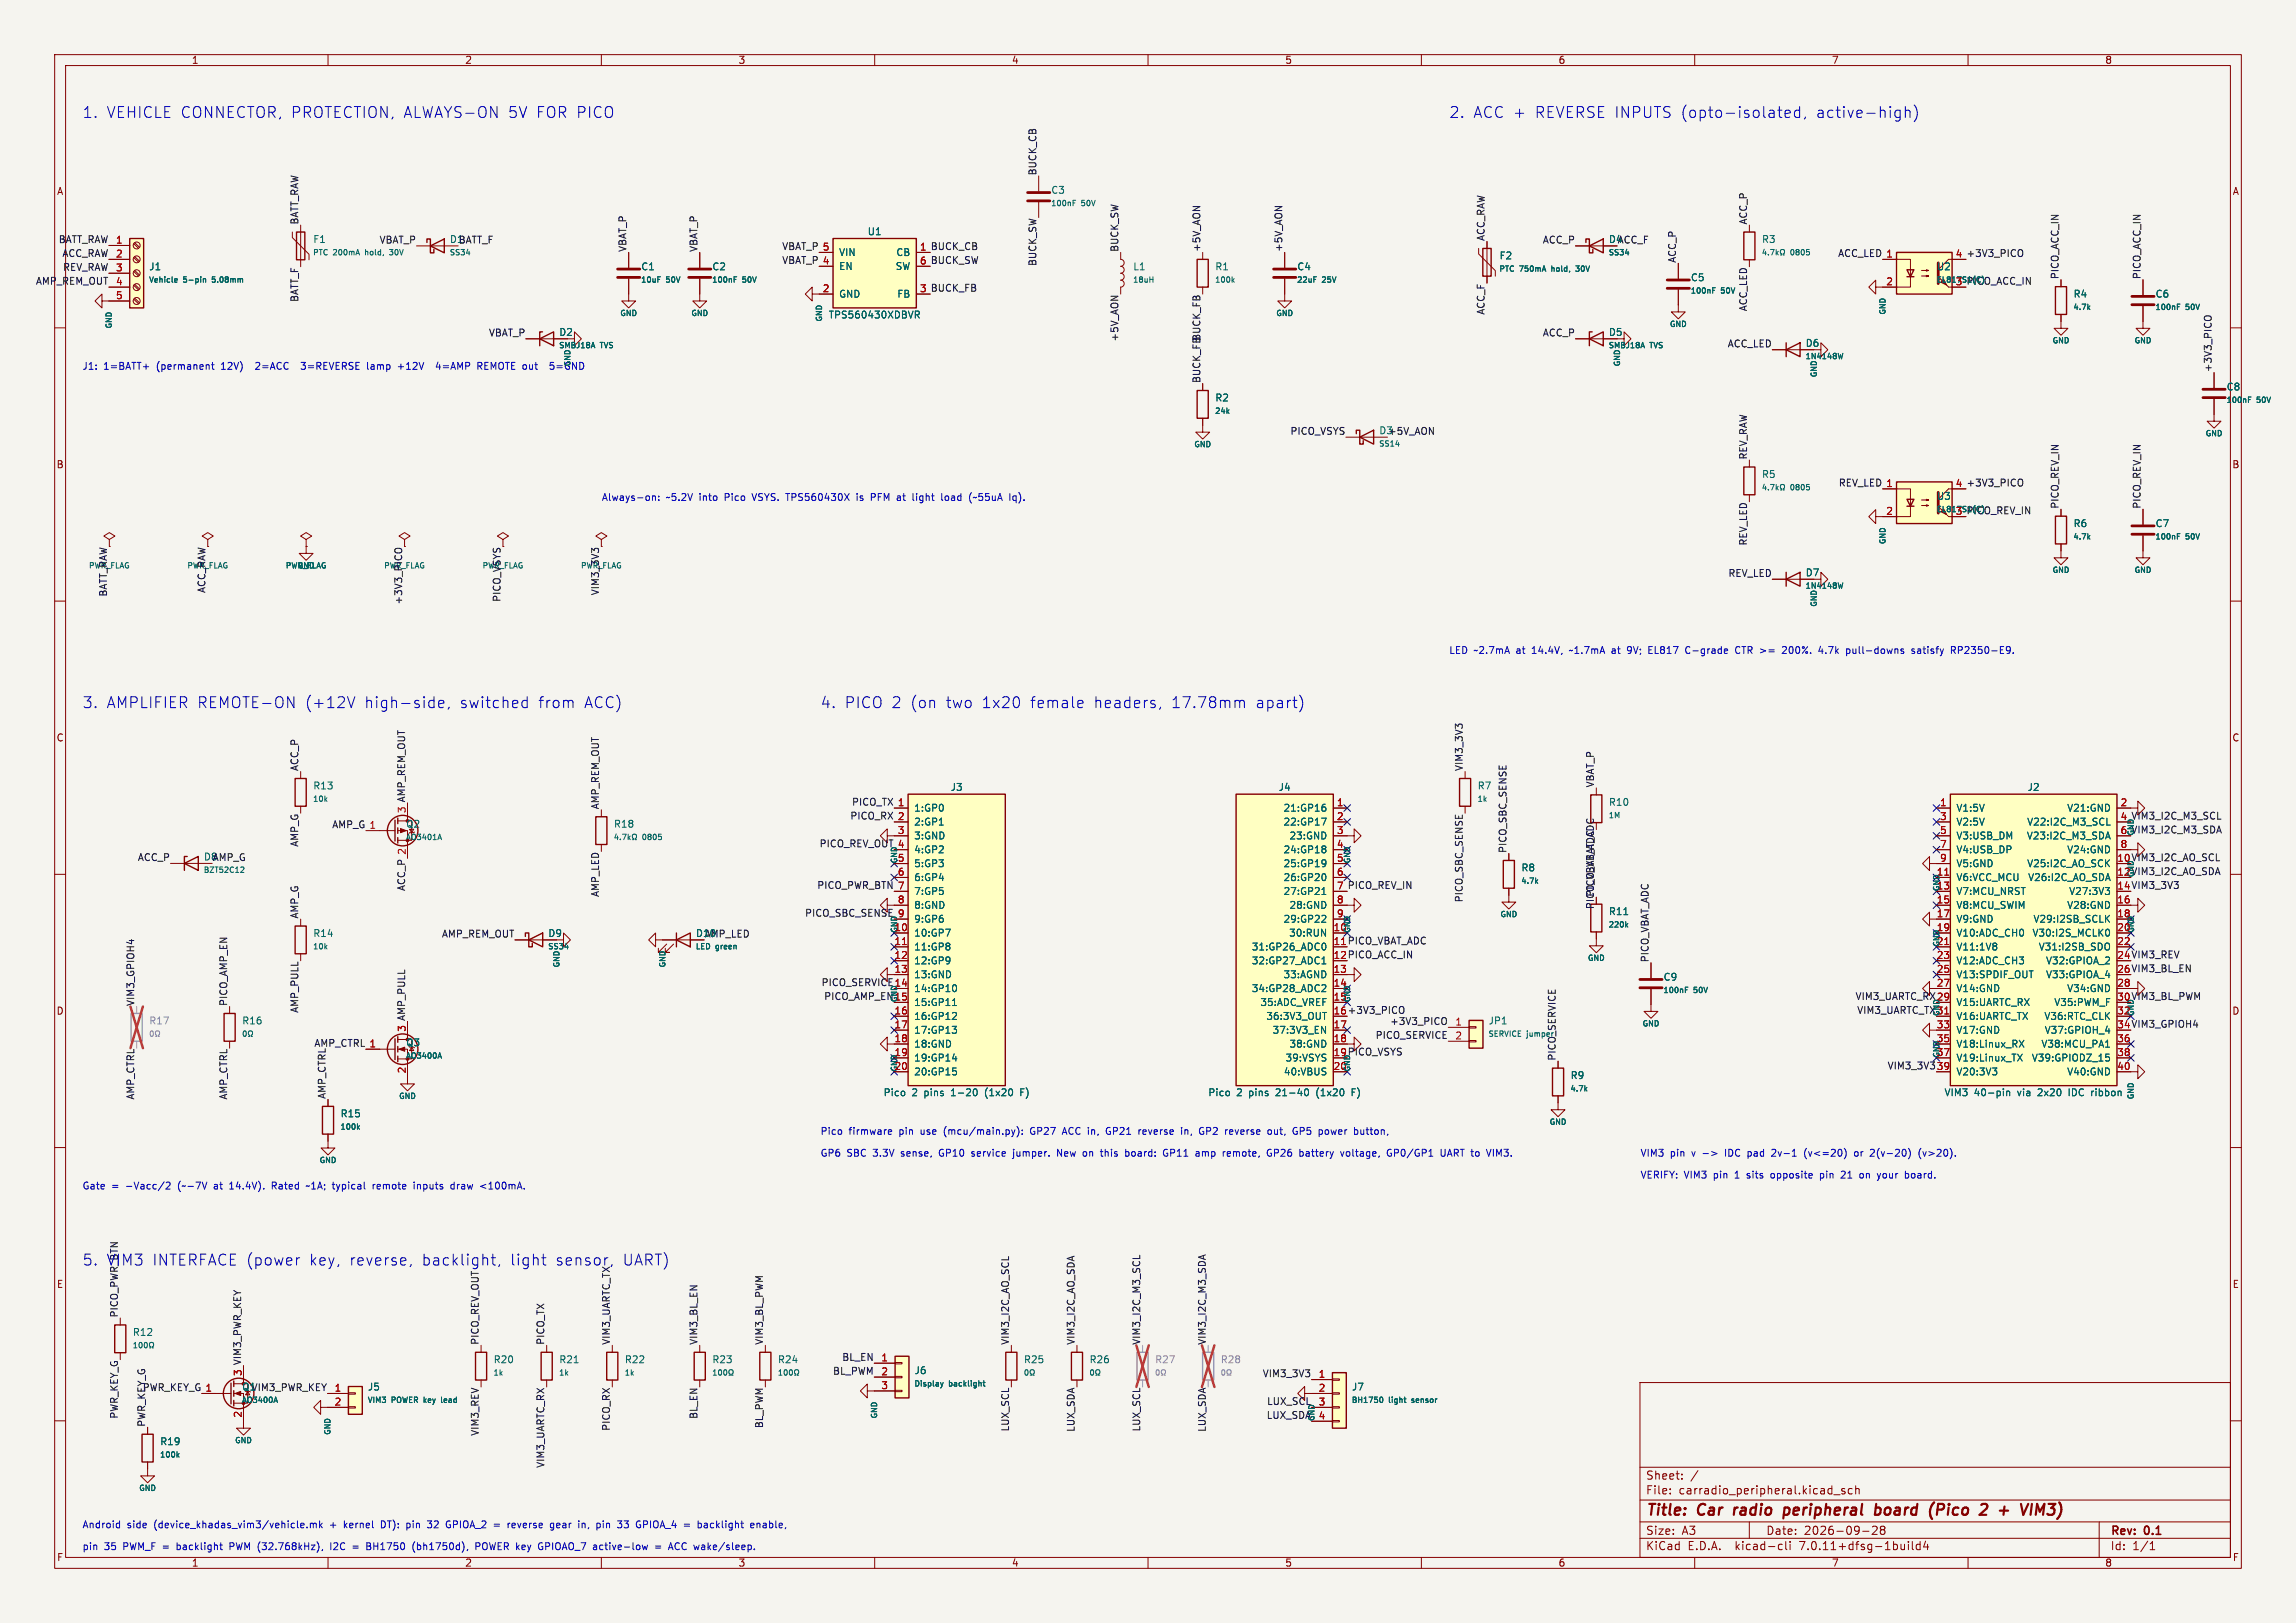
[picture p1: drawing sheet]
<svg xmlns="http://www.w3.org/2000/svg" width="420mm" height="297mm" viewBox="0 0 420 297" stroke-linecap="round" stroke-linejoin="round" font-family="sans-serif">
<defs><g id="words">
<g font-size="2.8" fill="#0000c2">
<text x="15" y="21.8">1.</text>
<text x="19.4" y="21.8">VEHICLE CONNECTOR, PROTECTION, ALWAYS-ON</text>
<text x="93.1" y="21.8">5V FOR PICO</text>
<text x="265" y="21.8">2.</text>
<text x="269.4" y="21.8">ACC +</text>
<text x="280.8" y="21.8">REVERSE INPUTS (opto-isolated,</text>
<text x="332.4" y="21.8">active-high)</text>
<text x="15" y="129.8">3.</text>
<text x="19.4" y="129.8">AMPLIFIER REMOTE-ON</text>
<text x="55.8" y="129.8">(+12V</text>
<text x="66.8" y="129.8">high-side,</text>
<text x="84.2" y="129.8">switched</text>
<text x="98.7" y="129.8">from</text>
<text x="107.1" y="129.8">ACC)</text>
<text x="150" y="129.8">4.</text>
<text x="154.4" y="129.8">PICO 2 (on</text>
<text x="173.1" y="129.8">two</text>
<text x="179.7" y="129.8">1x20</text>
<text x="188.6" y="129.8">female</text>
<text x="200.3" y="129.8">headers,</text>
<text x="214.6" y="129.8">17.78mm</text>
<text x="230" y="129.8">apart)</text>
<text x="15" y="231.8">5.</text>
<text x="19.4" y="231.8">VIM3 INTERFACE (power</text>
<text x="56.7" y="231.8">key,</text>
<text x="64" y="231.8">reverse,</text>
<text x="77.3" y="231.8">backlight,</text>
<text x="93.6" y="231.8">light</text>
<text x="101.9" y="231.8">sensor,</text>
<text x="114.3" y="231.8">UART)</text>
</g>
<g font-size="2.8" fill="#840000">
<text x="301" y="277.9">Title:</text>
<text x="310.6" y="277.9">Car</text>
<text x="318" y="277.9">radio</text>
<text x="328" y="277.9">peripheral</text>
<text x="345.4" y="277.9">board</text>
<text x="356.2" y="277.9">(Pico</text>
<text x="366.4" y="277.9">2</text>
<text x="375.4" y="277.9">VIM3)</text>
</g>
<g font-size="2.1" fill="#840000">
<text x="301" y="273.7">File:</text>
<text x="301" y="271">Sheet:</text>
<text x="307.1" y="273.7">carradio_peripheral.kicad_sch</text>
<text x="301" y="281.1">Size:</text>
<text x="307.6" y="281.1">A3</text>
<text x="323" y="281.1">Date:</text>
<text x="330" y="281.1">2026-09-28</text>
<text x="386" y="281.3">Rev:</text>
<text x="392.4" y="281.3">0.1</text>
<text x="301" y="283.9">KiCad</text>
<text x="308.7" y="283.9">E.D.A.</text>
<text x="317.6" y="283.9">kicad-cli</text>
<text x="329.5" y="283.9">7.0.11+dfsg-1build4</text>
<text x="386" y="283.9">Id:</text>
<text x="390.1" y="283.9">1/1</text>
</g>
<g font-size="1.8" fill="#840000">
<text x="35" y="11.9">1</text>
<text x="85" y="11.9">2</text>
<text x="135" y="11.9">3</text>
<text x="185" y="11.9">4</text>
<text x="235" y="11.9">5</text>
<text x="285" y="11.9">6</text>
<text x="335" y="11.9">7</text>
<text x="385" y="11.9">8</text>
<text x="10.3" y="35.9">A</text>
<text x="408.3" y="35.9">A</text>
<text x="357.6" y="47.2">4 +3V3_PICO</text>
<text x="10.3" y="85.9">B</text>
<text x="357.6" y="89.2">4 +3V3_PICO</text>
<text x="408.2" y="85.9">B</text>
<text x="10.3" y="135.9">C</text>
<text x="408.2" y="135.9">C</text>
<text x="387.8" y="150.2">4 VIM3_I2C_M3_SCL</text>
<text x="387.2" y="157.8">10 VIM3_I2C_AO_SCL</text>
<text x="387.2" y="160.3">12 VIM3_I2C_AO_SDA</text>
<text x="291.7" y="166.5" transform="rotate(-90 291.7 166.5)">PICO_VBAT_ADC</text>
<text x="387.2" y="162.9">14 VIM3_3V3</text>
<text x="243.8" y="175.6">12 PICO_ACC_IN</text>
<text x="387.2" y="175.6">24 VIM3_REV</text>
<text x="387.2" y="178.1">26 VIM3_BL_EN</text>
<text x="10.3" y="185.9">D</text>
<text x="243.8" y="185.7">16 +3V3_PICO</text>
<text x="387.2" y="183.2">30 VIM3_BL_PWM</text>
<text x="408.2" y="185.9">D</text>
<text x="387.2" y="188.3">34 VIM3_GPIOH4</text>
<text x="243.8" y="193.3">19 PICO_VSYS</text>
<text x="10.3" y="235.9">E</text>
<text x="408.3" y="235.9">E</text>
<text x="10.3" y="285.9">F</text>
<text x="35" y="286.9">1</text>
<text x="85" y="286.9">2</text>
<text x="135" y="286.9">3</text>
<text x="185" y="286.9">4</text>
<text x="235" y="286.9">5</text>
<text x="285" y="286.9">6</text>
<text x="335" y="286.9">7</text>
<text x="385" y="286.9">8</text>
<text x="408.3" y="285.9">F</text>
</g>
<g font-size="1.8" fill="#0f0f0f">
<text x="189.7" y="32.2" transform="rotate(-90 189.7 32.2)">BUCK_CB</text>
<text x="54.7" y="41.2" transform="rotate(-90 54.7 41.2)">BATT_RAW</text>
<text x="319.7" y="41.2" transform="rotate(-90 319.7 41.2)">ACC_P</text>
<text x="10.6" y="44.6">BATT_RAW 1</text>
<text x="11.3" y="47.1">ACC_RAW 2</text>
<text x="69.3" y="44.7">VBAT_P</text>
<text x="82.2" y="44.7">D1BATT_F</text>
<text x="114.7" y="46.2" transform="rotate(-90 114.7 46.2)">VBAT_P</text>
<text x="127.7" y="46.2" transform="rotate(-90 127.7 46.2)">VBAT_P</text>
<text x="143" y="45.8">VBAT_P 5</text>
<text x="168.2" y="45.9">1 BUCK_CB</text>
<text x="204.7" y="46.2" transform="rotate(-90 204.7 46.2)">BUCK_SW</text>
<text x="219.7" y="46.2" transform="rotate(-90 219.7 46.2)">+5V_AON</text>
<text x="234.7" y="46.2" transform="rotate(-90 234.7 46.2)">+5V_AON</text>
<text x="271.7" y="44.2" transform="rotate(-90 271.7 44.2)">ACC_RAW</text>
<text x="282.1" y="44.7">ACC_P</text>
<text x="294.2" y="44.7">D4ACC_F</text>
<text x="336.1" y="47.1">ACC_LED 1</text>
<text x="6.5" y="52.2">AMP_REM_OUT 4</text>
<text x="11.4" y="49.7">REV_RAW 3</text>
<text x="143" y="48.4">VBAT_P 4</text>
<text x="168.2" y="53.6">3 BUCK_FB</text>
<text x="168.2" y="48.5">6 BUCK_SW</text>
<text x="189.7" y="48.8" transform="rotate(-90 189.7 48.8)">BUCK_SW</text>
<text x="306.7" y="48.2" transform="rotate(-90 306.7 48.2)">ACC_P</text>
<text x="376.7" y="51.2" transform="rotate(-90 376.7 51.2)">PICO_ACC_IN</text>
<text x="391.7" y="51.2" transform="rotate(-90 391.7 51.2)">PICO_ACC_IN</text>
<text x="54.7" y="55.4" transform="rotate(-90 54.7 55.4)">BATT_F</text>
<text x="271.7" y="57.7" transform="rotate(-90 271.7 57.7)">ACC_F</text>
<text x="319.7" y="57.1" transform="rotate(-90 319.7 57.1)">ACC_LED</text>
<text x="89.3" y="61.7">VBAT_P</text>
<text x="204.7" y="62.6" transform="rotate(-90 204.7 62.6)">+5V_AON</text>
<text x="219.7" y="62.5" transform="rotate(-90 219.7 62.5)">BUCK_FB</text>
<text x="282.1" y="61.7">ACC_P</text>
<text x="315.9" y="63.7">ACC_LED</text>
<text x="404.6" y="68.2" transform="rotate(-90 404.6 68.2)">+3V3_PICO</text>
<text x="235.9" y="79.7">PICO_VSYS</text>
<text x="252.2" y="79.7">D3+5V_AON</text>
<text x="319.7" y="84.2" transform="rotate(-90 319.7 84.2)">REV_RAW</text>
<text x="336.3" y="89.1">REV_LED 1</text>
<text x="376.7" y="93.2" transform="rotate(-90 376.7 93.2)">PICO_REV_IN</text>
<text x="391.7" y="93.2" transform="rotate(-90 391.7 93.2)">PICO_REV_IN</text>
<text x="319.7" y="99.9" transform="rotate(-90 319.7 99.9)">REV_LED</text>
<text x="316.1" y="105.7">REV_LED</text>
<text x="19.7" y="109.3" transform="rotate(-90 19.7 109.3)">BATT_RAW</text>
<text x="37.7" y="108.6" transform="rotate(-90 37.7 108.6)">ACC_RAW</text>
<text x="73.7" y="110.7" transform="rotate(-90 73.7 110.7)">+3V3_PICO</text>
<text x="91.7" y="110.2" transform="rotate(-90 91.7 110.2)">PICO_VSYS</text>
<text x="109.7" y="109" transform="rotate(-90 109.7 109)">VIM3_3V3</text>
<text x="54.7" y="141.2" transform="rotate(-90 54.7 141.2)">ACC_P</text>
<text x="267.6" y="141.2" transform="rotate(-90 267.6 141.2)">VIM3_3V3</text>
<text x="74.3" y="148.9" transform="rotate(-90 74.3 148.9)">3 AMP_REM_OUT</text>
<text x="109.7" y="148.2" transform="rotate(-90 109.7 148.2)">AMP_REM_OUT</text>
<text x="155.7" y="147.5">PICO_TX 1</text>
<text x="291.7" y="144.2" transform="rotate(-90 291.7 144.2)">VBAT_P</text>
<text x="54.7" y="155.1" transform="rotate(-90 54.7 155.1)">AMP_G</text>
<text x="60.7" y="151.7">AMP_G 1</text>
<text x="149.8" y="155.1">PICO_REV_OUT 4</text>
<text x="155.4" y="150.1">PICO_RX 2</text>
<text x="387.8" y="152.7">6 VIM3_I2C_M3_SDA</text>
<text x="25.1" y="157.7">ACC_P</text>
<text x="37.2" y="157.7">D8AMP_G</text>
<text x="275.7" y="156.2" transform="rotate(-90 275.7 156.2)">PICO_SBC_SENSE</text>
<text x="74.2" y="163.1" transform="rotate(-90 74.2 163.1)">ACC_P 2</text>
<text x="109.7" y="164.2" transform="rotate(-90 109.7 164.2)">AMP_LED</text>
<text x="147.2" y="167.8">PICO_SBC_SENSE 9</text>
<text x="149.4" y="162.8">PICO_PWR_BTN 7</text>
<text x="244.5" y="162.9">7 PICO_REV_IN</text>
<text x="267.6" y="165.2" transform="rotate(-90 267.6 165.2)">PICO_SBC_SENSE</text>
<text x="291.7" y="164.2" transform="rotate(-90 291.7 164.2)">PICO_VBAT_ADC</text>
<text x="54.7" y="168.2" transform="rotate(-90 54.7 168.2)">AMP_G</text>
<text x="80.7" y="171.7">AMP_REM_OUT</text>
<text x="128.8" y="171.7">AMP_LED</text>
<text x="301.7" y="176.2" transform="rotate(-90 301.7 176.2)">PICO_VBAT_ADC</text>
<text x="24.7" y="184.2" transform="rotate(-90 24.7 184.2)">VIM3_GPIOH4</text>
<text x="41.7" y="184.2" transform="rotate(-90 41.7 184.2)">PICO_AMP_EN</text>
<text x="54.7" y="185.4" transform="rotate(-90 54.7 185.4)">AMP_PULL</text>
<text x="150.2" y="180.5">PICO_SERVICE14</text>
<text x="150.7" y="183.1">PICO_AMP_EN15</text>
<text x="339.3" y="183.1">VIM3_UARTC_RX29</text>
<text x="339.6" y="185.6">VIM3_UARTC_TX31</text>
<text x="57.4" y="191.7">AMP_CTRL 1</text>
<text x="74.3" y="188.9" transform="rotate(-90 74.3 188.9)">3 AMP_PULL</text>
<text x="251.5" y="190.2">PICO_SERVICE</text>
<text x="254.2" y="187.7">+3V3_PICO</text>
<text x="284.7" y="194.2" transform="rotate(-90 284.7 194.2)">PICO_SERVICE</text>
<text x="345.2" y="195.8">VIM3_3V3</text>
<text x="24.7" y="201.3" transform="rotate(-90 24.7 201.3)">AMP_CTRL</text>
<text x="41.7" y="201.3" transform="rotate(-90 41.7 201.3)">AMP_CTRL</text>
<text x="59.7" y="201.2" transform="rotate(-90 59.7 201.2)">AMP_CTRL</text>
<text x="44.3" y="251.9" transform="rotate(-90 44.3 251.9)">3 VIM3_PWR_KEY</text>
<text x="99.7" y="246.2" transform="rotate(-90 99.7 246.2)">PICO_TX</text>
<text x="127.7" y="246.2" transform="rotate(-90 127.7 246.2)">VIM3_BL_EN</text>
<text x="139.7" y="246.2" transform="rotate(-90 139.7 246.2)">VIM3_BL_PWM</text>
<text x="152.3" y="251.7">BL_PWM</text>
<text x="154" y="249.1">BL_EN</text>
<text x="184.7" y="246.2" transform="rotate(-90 184.7 246.2)">VIM3_I2C_AO_SCL</text>
<text x="196.7" y="246.2" transform="rotate(-90 196.7 246.2)">VIM3_I2C_AO_SDA</text>
<text x="208.7" y="246.2" transform="rotate(-90 208.7 246.2)">VIM3_I2C_M3_SCL</text>
<text x="220.7" y="246.2" transform="rotate(-90 220.7 246.2)">VIM3_I2C_M3_SDA</text>
<text x="26" y="254.7">PWR_KEY_G 1</text>
<text x="44.2" y="254.7">Q1VIM3_PWR_KEY</text>
<text x="230.9" y="252.1">VIM3_3V3</text>
<text x="231.7" y="257.2">LUX_SCL</text>
<text x="21.7" y="259.7" transform="rotate(-90 21.7 259.7)">PWR_KEY_G</text>
<text x="26.7" y="261.2" transform="rotate(-90 26.7 261.2)">PWR_KEY_G</text>
<text x="87.7" y="262.8" transform="rotate(-90 87.7 262.8)">VIM3_REV</text>
<text x="111.7" y="261.9" transform="rotate(-90 111.7 261.9)">PICO_RX</text>
<text x="127.7" y="259.8" transform="rotate(-90 127.7 259.8)">BL_EN</text>
<text x="139.7" y="261.5" transform="rotate(-90 139.7 261.5)">BL_PWM</text>
<text x="184.7" y="262.1" transform="rotate(-90 184.7 262.1)">LUX_SCL</text>
<text x="196.7" y="262.1" transform="rotate(-90 196.7 262.1)">LUX_SDA</text>
<text x="208.7" y="262.1" transform="rotate(-90 208.7 262.1)">LUX_SCL</text>
<text x="220.7" y="262.1" transform="rotate(-90 220.7 262.1)">LUX_SDA</text>
<text x="231.6" y="259.7">LUX_SDA</text>
<text x="99.7" y="268.7" transform="rotate(-90 99.7 268.7)">VIM3_UARTC_RX</text>
</g>
<g font-size="1.8" fill="#006464">
<text x="192.2" y="35.7">C3</text>
<text x="57.2" y="44.7">F1</text>
<text x="153.4" y="47.1">VIN</text>
<text x="158.6" y="43.2">U1</text>
<text x="163.9" y="47.1">CB</text>
<text x="274.2" y="47.7">F2</text>
<text x="294.2" y="44.7">D4</text>
<text x="322.2" y="44.7">R3</text>
<text x="27.2" y="49.7">J1</text>
<text x="117.2" y="49.7">C1</text>
<text x="130.2" y="49.7">C2</text>
<text x="153.4" y="49.6">EN</text>
<text x="163.7" y="49.6">SW</text>
<text x="207.2" y="49.7">L1</text>
<text x="222.2" y="49.7">R1</text>
<text x="237.2" y="49.7">C4</text>
<text x="309.2" y="51.7">C5</text>
<text x="354.2" y="49.7">U2</text>
<text x="357.6" y="52.3">3 PICO_ACC_IN</text>
<text x="151.5" y="58.5">TPS560430XDBVR</text>
<text x="153.4" y="54.7">GND</text>
<text x="164" y="54.7">FB</text>
<text x="379.2" y="54.7">R4</text>
<text x="394.2" y="54.7">C6</text>
<text x="102.2" y="61.7">D2</text>
<text x="294.2" y="61.7">D5</text>
<text x="330.2" y="63.7">D6</text>
<text x="407.2" y="71.7">C8</text>
<text x="222.2" y="73.7">R2</text>
<text x="322.2" y="87.7">R5</text>
<text x="354.2" y="91.7">U3</text>
<text x="357.6" y="94.3">3 PICO_REV_IN</text>
<text x="379.2" y="96.7">R6</text>
<text x="394.2" y="96.7">C7</text>
<text x="330.2" y="105.7">D7</text>
<text x="57.2" y="144.7">R13</text>
<text x="167.1" y="148.7">1:GP0</text>
<text x="173.8" y="144.9">J3</text>
<text x="233.8" y="144.9">J4</text>
<text x="234.7" y="148.7">21:GP16</text>
<text x="270.2" y="144.7">R7</text>
<text x="294.2" y="147.7">R10</text>
<text x="357.8" y="148.7">V1:5V</text>
<text x="370.8" y="144.9">J2</text>
<text x="378" y="148.7">V21:GND</text>
<text x="74.2" y="151.7">Q2</text>
<text x="112.2" y="151.7">R18</text>
<text x="164.1" y="155.2">4</text>
<text x="167.1" y="151.3">2:GP1</text>
<text x="167.1" y="153.8">3:GND</text>
<text x="234.7" y="151.3">22:GP17</text>
<text x="235.8" y="153.8">23:GND</text>
<text x="244.5" y="155.2">4</text>
<text x="357.8" y="151.3">V2:5V</text>
<text x="357.8" y="153.8">V3:USB_DM</text>
<text x="370.7" y="153.8">V23:I2C_M3_SDA</text>
<text x="370.7" y="151.3">V22:I2C_M3_SCL</text>
<text x="164.1" y="157.8">5</text>
<text x="167.1" y="156.4">4:GP2</text>
<text x="167.1" y="158.9">5:GP3</text>
<text x="167.1" y="161.4">6:GP4</text>
<text x="234.7" y="156.4">24:GP18</text>
<text x="234.7" y="158.9">25:GP19</text>
<text x="234.7" y="161.4">26:GP20</text>
<text x="244.5" y="157.8">5</text>
<text x="278.2" y="159.7">R8</text>
<text x="354.2" y="160.3">11</text>
<text x="357.8" y="161.4">V6:VCC_MCU</text>
<text x="357.8" y="156.4">V4:USB_DP</text>
<text x="357.8" y="158.9">V5:GND</text>
<text x="370.7" y="158.9">V25:I2C_AO_SCK</text>
<text x="370.9" y="161.4">V26:I2C_AO_SDA</text>
<text x="378" y="156.4">V24:GND</text>
<text x="167.1" y="164">7:GP5</text>
<text x="167.1" y="166.5">8:GND</text>
<text x="234.7" y="164">27:GP21</text>
<text x="235.8" y="166.5">28:GND</text>
<text x="244.5" y="167.9">9</text>
<text x="294.2" y="167.7">R11</text>
<text x="354.2" y="162.9">13</text>
<text x="357.8" y="164">V7:MCU_NRST</text>
<text x="357.8" y="166.5">V8:MCU_SWIM</text>
<text x="378" y="166.5">V28:GND</text>
<text x="378.4" y="164">V27:3V3</text>
<text x="57.2" y="171.7">R14</text>
<text x="100.2" y="171.7">D9</text>
<text x="127.2" y="171.7">D10</text>
<text x="167.1" y="171.6">10:GP7</text>
<text x="167.1" y="169.1">9:GP6</text>
<text x="234.7" y="169.1">29:GP22</text>
<text x="235.7" y="171.6">30:RUN</text>
<text x="243.8" y="170.5">10</text>
<text x="354.2" y="170.5">19</text>
<text x="354.2" y="173">21</text>
<text x="357.8" y="169.1">V9:GND</text>
<text x="357.8" y="171.6">V10:ADC_CH0</text>
<text x="371.7" y="171.6">V30:I2S_MCLK0</text>
<text x="371.9" y="169.1">V29:I2SB_SCLK</text>
<text x="167.1" y="174.1">11:GP8</text>
<text x="167.1" y="176.7">12:GP9</text>
<text x="167.1" y="179.2">13:GND</text>
<text x="228.9" y="174.1">31:GP26_ADC0</text>
<text x="228.9" y="176.7">32:GP27_ADC1</text>
<text x="234.7" y="179.2">33:AGND</text>
<text x="304.2" y="179.7">C9</text>
<text x="357.8" y="174.1">V11:1V8</text>
<text x="357.8" y="176.7">V12:ADC_CH3</text>
<text x="357.8" y="179.2">V13:SPDIF_OUT</text>
<text x="372.8" y="174.1">V31:I2SB_SDO</text>
<text x="374.2" y="176.7">V32:GPIOA_2</text>
<text x="374.2" y="179.2">V33:GPIOA_4</text>
<text x="163.5" y="180.6">14</text>
<text x="163.5" y="183.2">15</text>
<text x="167.1" y="181.8">14:GP10</text>
<text x="167.1" y="184.3">15:GP11</text>
<text x="228.9" y="181.8">34:GP28_ADC2</text>
<text x="230.5" y="184.3">35:ADC_VREF</text>
<text x="243.8" y="180.6">14</text>
<text x="243.8" y="183.2">15</text>
<text x="354.2" y="183.2">29</text>
<text x="354.2" y="185.7">31</text>
<text x="357.8" y="181.8">V14:GND</text>
<text x="357.8" y="184.3">V15:UARTC_RX</text>
<text x="375.7" y="184.3">V35:PWM_F</text>
<text x="378" y="181.8">V34:GND</text>
<text x="44.2" y="187.7">R16</text>
<text x="74.2" y="191.7">Q3</text>
<text x="167.1" y="186.8">16:GP12</text>
<text x="167.1" y="189.4">17:GP13</text>
<text x="167.1" y="191.9">18:GND</text>
<text x="231.5" y="186.8">36:3V3_OUT</text>
<text x="232.7" y="189.4">37:3V3_EN</text>
<text x="235.8" y="191.9">38:GND</text>
<text x="272.2" y="187.7">JP1</text>
<text x="357.8" y="186.8">V16:UARTC_TX</text>
<text x="357.8" y="189.4">V17:GND</text>
<text x="357.8" y="191.9">V18:Linux_RX</text>
<text x="373.3" y="191.9">V38:MCU_PA1</text>
<text x="373.9" y="186.8">V36:RTC_CLK</text>
<text x="373.9" y="189.4">V37:GPIOH_4</text>
<text x="167.1" y="194.5">19:GP14</text>
<text x="167.1" y="197">20:GP15</text>
<text x="234.7" y="197">40:VBUS</text>
<text x="235.1" y="194.5">39:VSYS</text>
<text x="243.8" y="195.9">20</text>
<text x="243.8" y="193.3">19</text>
<text x="287.2" y="197.7">R9</text>
<text x="357.8" y="194.5">V19:Linux_TX</text>
<text x="357.8" y="197">V20:3V3</text>
<text x="371.6" y="194.5">V39:GPIODZ_15</text>
<text x="378" y="197">V40:GND</text>
<text x="161.5" y="200.8">Pico</text>
<text x="166.8" y="200.8">2</text>
<text x="169.2" y="200.8">pins</text>
<text x="174.3" y="200.8">1-20</text>
<text x="180.7" y="200.8">(1x20</text>
<text x="187.3" y="200.8">F)</text>
<text x="220.9" y="200.8">Pico</text>
<text x="226.2" y="200.8">2</text>
<text x="228.6" y="200.8">pins</text>
<text x="233.7" y="200.8">21-40</text>
<text x="241.3" y="200.8">(1x20</text>
<text x="247.9" y="200.8">F)</text>
<text x="355.6" y="200.8">VIM3</text>
<text x="361.1" y="200.8">40-pin</text>
<text x="369.2" y="200.8">via</text>
<text x="373.1" y="200.8">2x20</text>
<text x="378.9" y="200.8">IDC</text>
<text x="383.2" y="200.8">ribbon</text>
<text x="62.2" y="204.7">R15</text>
<text x="24.2" y="244.7">R12</text>
<text x="90.2" y="249.7">R20</text>
<text x="102.2" y="249.7">R21</text>
<text x="114.2" y="249.7">R22</text>
<text x="130.2" y="249.7">R23</text>
<text x="142.2" y="249.7">R24</text>
<text x="167.2" y="251.7">J6</text>
<text x="187.2" y="249.7">R25</text>
<text x="199.2" y="249.7">R26</text>
<text x="44.2" y="254.7">Q1</text>
<text x="67.2" y="254.7">J5</text>
<text x="247.2" y="254.7">J7</text>
<text x="29.2" y="264.7">R19</text>
</g>
<g font-size="1.8" fill="#a90000">
<text x="21.1" y="44.7">1</text>
<text x="21.1" y="47.2">2</text>
<text x="150.4" y="45.9">5</text>
<text x="168.2" y="45.9">1</text>
<text x="344.9" y="47.2">1</text>
<text x="357.6" y="47.2">4</text>
<text x="21.1" y="49.7">3</text>
<text x="21.1" y="52.3">4</text>
<text x="150.4" y="53.6">2</text>
<text x="150.4" y="48.5">4</text>
<text x="168.2" y="53.6">3</text>
<text x="168.2" y="48.5">6</text>
<text x="344.9" y="52.3">2</text>
<text x="357.6" y="52.3">3</text>
<text x="21.1" y="54.8">5</text>
<text x="344.9" y="89.2">1</text>
<text x="357.6" y="89.2">4</text>
<text x="344.9" y="94.3">2</text>
<text x="357.6" y="94.3">3</text>
<text x="164.1" y="147.6">1</text>
<text x="244.5" y="147.6">1</text>
<text x="354.8" y="147.6">1</text>
<text x="387.8" y="147.6">2</text>
<text x="164.1" y="152.7">3</text>
<text x="164.1" y="150.2">2</text>
<text x="244.5" y="150.2">2</text>
<text x="244.5" y="152.7">3</text>
<text x="354.8" y="150.2">3</text>
<text x="354.8" y="152.7">5</text>
<text x="354.8" y="155.2">7</text>
<text x="387.8" y="155.2">8</text>
<text x="387.8" y="150.2">4</text>
<text x="387.8" y="152.7">6</text>
<text x="164.1" y="160.3">6</text>
<text x="244.5" y="160.3">6</text>
<text x="354.8" y="157.8">9</text>
<text x="387.2" y="157.8">10</text>
<text x="387.2" y="160.3">12</text>
<text x="164.1" y="165.4">8</text>
<text x="164.1" y="162.9">7</text>
<text x="164.1" y="167.9">9</text>
<text x="244.5" y="165.4">8</text>
<text x="244.5" y="162.9">7</text>
<text x="354.2" y="165.4">15</text>
<text x="354.2" y="167.9">17</text>
<text x="387.2" y="165.4">16</text>
<text x="387.2" y="167.9">18</text>
<text x="387.2" y="162.9">14</text>
<text x="163.5" y="170.5">10</text>
<text x="163.5" y="173">11</text>
<text x="243.8" y="173">11 PICO_VBAT_ADC</text>
<text x="243.8" y="173">11</text>
<text x="387.2" y="170.5">20</text>
<text x="387.2" y="173">22</text>
<text x="163.5" y="175.6">12</text>
<text x="163.5" y="178.1">13</text>
<text x="243.8" y="178.1">13</text>
<text x="243.8" y="175.6">12</text>
<text x="354.2" y="175.6">23</text>
<text x="354.2" y="178.1">25</text>
<text x="387.2" y="175.6">24</text>
<text x="387.2" y="178.1">26</text>
<text x="163.5" y="185.7">16</text>
<text x="243.8" y="185.7">16</text>
<text x="354.2" y="180.6">27</text>
<text x="387.2" y="180.6">28</text>
<text x="387.2" y="185.7">32</text>
<text x="387.2" y="183.2">30</text>
<text x="67.5" y="191.7">1</text>
<text x="74.3" y="188.9" transform="rotate(-90 74.3 188.9)">3</text>
<text x="163.5" y="188.3">17</text>
<text x="163.5" y="190.8">18</text>
<text x="243.8" y="188.3">17</text>
<text x="243.8" y="190.8">18</text>
<text x="266.1" y="187.7">1</text>
<text x="266.1" y="190.3">2</text>
<text x="354.2" y="188.3">33</text>
<text x="354.2" y="190.8">35</text>
<text x="387.2" y="190.8">36</text>
<text x="387.2" y="188.3">34</text>
<text x="74.3" y="196.5" transform="rotate(-90 74.3 196.5)">2</text>
<text x="163.5" y="193.3">19</text>
<text x="163.5" y="195.9">20</text>
<text x="354.2" y="193.3">37</text>
<text x="354.2" y="195.9">39</text>
<text x="387.2" y="193.3">38</text>
<text x="387.2" y="195.9">40</text>
<text x="44.3" y="251.9" transform="rotate(-90 44.3 251.9)">3</text>
<text x="161.1" y="249.2">1</text>
<text x="161.1" y="251.7">2</text>
<text x="37.5" y="254.7">1</text>
<text x="61.1" y="254.7">1</text>
<text x="61.1" y="257.3">2</text>
<text x="161.1" y="254.3">3</text>
<text x="241.1" y="252.2">1</text>
<text x="241.1" y="254.7">2</text>
<text x="241.1" y="257.3">3</text>
<text x="44.3" y="259.5" transform="rotate(-90 44.3 259.5)">2</text>
<text x="241.1" y="259.8">4</text>
</g>
<g font-size="1.8" fill="#0000c2">
<text x="15" y="67.7">J1:</text>
<text x="19" y="67.7">1=BATT+</text>
<text x="28.8" y="67.7">(permanent</text>
<text x="40.8" y="67.7">12V)</text>
<text x="47.5" y="67.7">2=ACC</text>
<text x="56.2" y="67.7">3=REVERSE</text>
<text x="68.5" y="67.7">lamp</text>
<text x="74.3" y="67.7">+12V</text>
<text x="81.7" y="67.7">4=AMP</text>
<text x="89.5" y="67.7">REMOTE out</text>
<text x="103.3" y="67.7">5=GND</text>
<text x="110" y="91.7">Always-on:</text>
<text x="121.9" y="91.7">~5.2V</text>
<text x="128.1" y="91.7">into</text>
<text x="132.9" y="91.7">Pico</text>
<text x="138.1" y="91.7">VSYS. TPS560430X</text>
<text x="157.6" y="91.7">is</text>
<text x="160.4" y="91.7">PFM</text>
<text x="165.4" y="91.7">at</text>
<text x="168.4" y="91.7">light</text>
<text x="173.9" y="91.7">load</text>
<text x="179.2" y="91.7">(~55uA</text>
<text x="186.8" y="91.7">Iq).</text>
<text x="265" y="119.8">LED ~2.7mA</text>
<text x="277.5" y="119.8">at</text>
<text x="280.5" y="119.8">14.4V,</text>
<text x="287.6" y="119.8">~1.7mA</text>
<text x="295.5" y="119.8">at</text>
<text x="298.6" y="119.8">9V;</text>
<text x="302.6" y="119.8">EL817</text>
<text x="309.6" y="119.8">C-grade</text>
<text x="319" y="119.8">CTR &gt;=</text>
<text x="328" y="119.8">200%.</text>
<text x="334.8" y="119.8">4.7k</text>
<text x="340" y="119.8">pull-downs</text>
<text x="352.2" y="119.8">satisfy</text>
<text x="359.6" y="119.8">RP2350-E9.</text>
<text x="150" y="207.7">Pico</text>
<text x="155.3" y="207.7">firmware</text>
<text x="164.6" y="207.7">pin</text>
<text x="168.7" y="207.7">use</text>
<text x="173.1" y="207.7">(mcu/main.py):</text>
<text x="189.2" y="207.7">GP27</text>
<text x="195.3" y="207.7">ACC in,</text>
<text x="203.6" y="207.7">GP21</text>
<text x="209.8" y="207.7">reverse</text>
<text x="217.8" y="207.7">in,</text>
<text x="221.3" y="207.7">GP2</text>
<text x="226.2" y="207.7">reverse</text>
<text x="234.2" y="207.7">out,</text>
<text x="239" y="207.7">GP5</text>
<text x="243.9" y="207.7">power</text>
<text x="250.6" y="207.7">button,</text>
<text x="150" y="211.7">GP6</text>
<text x="154.9" y="211.7">SBC</text>
<text x="159.8" y="211.7">3.3V</text>
<text x="165.1" y="211.7">sense,</text>
<text x="172.3" y="211.7">GP10</text>
<text x="178.4" y="211.7">service</text>
<text x="186.2" y="211.7">jumper.</text>
<text x="194.5" y="211.7">New</text>
<text x="199.4" y="211.7">on</text>
<text x="202.9" y="211.7">this</text>
<text x="207.5" y="211.7">board:</text>
<text x="214.7" y="211.7">GP11</text>
<text x="220.8" y="211.7">amp</text>
<text x="226" y="211.7">remote,</text>
<text x="234.3" y="211.7">GP26</text>
<text x="240.4" y="211.7">battery</text>
<text x="248.2" y="211.7">voltage,</text>
<text x="256.9" y="211.7">GP0/GP1</text>
<text x="266.9" y="211.7">UART to</text>
<text x="275.7" y="211.7">VIM3.</text>
<text x="300" y="215.7">VERIFY: VIM3</text>
<text x="300" y="211.7">VIM3</text>
<text x="305.5" y="211.7">pin</text>
<text x="309.6" y="211.7">v</text>
<text x="313.6" y="215.7">pin</text>
<text x="316.1" y="211.7">IDC</text>
<text x="317.7" y="215.7">1</text>
<text x="320" y="215.7">sits</text>
<text x="320.4" y="211.7">pad</text>
<text x="324.6" y="215.7">opposite</text>
<text x="325" y="211.7">2v-1</text>
<text x="331.1" y="211.7">(v&lt;=20)</text>
<text x="333.8" y="215.7">pin</text>
<text x="337.9" y="215.7">21</text>
<text x="340.5" y="211.7">or</text>
<text x="341.5" y="215.7">on</text>
<text x="343.6" y="211.7">2(v-20)</text>
<text x="344.9" y="215.7">your</text>
<text x="350.2" y="215.7">board.</text>
<text x="352.7" y="211.7">(v&gt;20).</text>
<text x="15" y="217.7">Gate</text>
<text x="20.4" y="217.7">=</text>
<text x="23.1" y="217.7">-Vacc/2</text>
<text x="32.8" y="217.7">(~-7V</text>
<text x="39.6" y="217.7">at</text>
<text x="42.7" y="217.7">14.4V).</text>
<text x="50.6" y="217.7">Rated</text>
<text x="57.2" y="217.7">~1A;</text>
<text x="62.2" y="217.7">typical</text>
<text x="69.7" y="217.7">remote</text>
<text x="77.4" y="217.7">inputs</text>
<text x="84.4" y="217.7">draw</text>
<text x="89.9" y="217.7">&lt;100mA.</text>
<text x="21.7" y="241.2" transform="rotate(-90 21.7 241.2)">PICO_PWR_BTN</text>
<text x="87.7" y="246.2" transform="rotate(-90 87.7 246.2)">PICO_REV_OUT</text>
<text x="111.7" y="246.2" transform="rotate(-90 111.7 246.2)">VIM3_UARTC_TX</text>
<text x="15" y="279.8">Android</text>
<text x="23.2" y="279.8">side</text>
<text x="28.3" y="279.8">(device_khadas_vim3/vehicle.mk</text>
<text x="60.7" y="279.8">+</text>
<text x="63.4" y="279.8">kernel</text>
<text x="70.4" y="279.8">DT):</text>
<text x="75.2" y="279.8">pin</text>
<text x="79.3" y="279.8">32</text>
<text x="82.9" y="279.8">GPIOA_2</text>
<text x="91.8" y="279.8">=</text>
<text x="94.6" y="279.8">reverse</text>
<text x="102.6" y="279.8">gear</text>
<text x="107.9" y="279.8">in,</text>
<text x="111.4" y="279.8">pin</text>
<text x="115.5" y="279.8">33</text>
<text x="119.1" y="279.8">GPIOA_4</text>
<text x="128" y="279.8">=</text>
<text x="130.8" y="279.8">backlight</text>
<text x="140.6" y="279.8">enable,</text>
<text x="15" y="283.8">pin</text>
<text x="19.1" y="283.8">35</text>
<text x="22.7" y="283.8">PWM_F =</text>
<text x="32.8" y="283.8">backlight</text>
<text x="42.7" y="283.8">PWM (32.768kHz),</text>
<text x="61.5" y="283.8">I2C</text>
<text x="68.5" y="283.8">BH1750</text>
<text x="77.1" y="283.8">(bh1750d),</text>
<text x="88.9" y="283.8">POWER key</text>
<text x="100.8" y="283.8">GPIOAO_7</text>
<text x="111" y="283.8">active-low</text>
<text x="122.6" y="283.8">=</text>
<text x="125.3" y="283.8">ACC wake/sleep.</text>
</g>
<g font-size="1.8" fill="#939391">
<text x="27.2" y="187.7">R17</text>
<text x="211.2" y="249.7">R27</text>
<text x="223.2" y="249.7">R28</text>
</g>
<g font-size="1.4" fill="#006464">
<text x="192.2" y="37.9">100nF</text>
<text x="197.8" y="37.9">50V</text>
<text x="57.2" y="46.9">PTC</text>
<text x="60.9" y="46.9">200mA</text>
<text x="67" y="46.9">hold,</text>
<text x="71.7" y="46.9">30V</text>
<text x="82.2" y="46.9">SS34</text>
<text x="294.2" y="46.9">SS34</text>
<text x="327.5" y="46.9">0805</text>
<text x="27.2" y="51.9">Vehicle</text>
<text x="33.5" y="51.9">5-pin</text>
<text x="39" y="51.9">5.08mm</text>
<text x="117.2" y="51.9">10uF</text>
<text x="121.8" y="51.9">50V</text>
<text x="130.2" y="51.9">100nF</text>
<text x="135.8" y="51.9">50V</text>
<text x="207.2" y="51.9">18uH</text>
<text x="222.2" y="51.9">100k</text>
<text x="237.2" y="51.9">22uF</text>
<text x="241.8" y="51.9">25V</text>
<text x="274.2" y="49.9">PTC</text>
<text x="277.9" y="49.9">750mA</text>
<text x="284" y="49.9">hold,</text>
<text x="288.7" y="49.9">30V</text>
<text x="309.2" y="53.9">100nF</text>
<text x="314.8" y="53.9">50V</text>
<text x="354.2" y="51.9">EL817S1(C)</text>
<text x="113.3" y="58">GND</text>
<text x="126.3" y="58">GND</text>
<text x="150.6" y="59" transform="rotate(-90 150.6 59)">GND</text>
<text x="233.3" y="58">GND</text>
<text x="345.1" y="57.7" transform="rotate(-90 345.1 57.7)">GND</text>
<text x="379.2" y="56.9">4.7k</text>
<text x="394.2" y="56.9">100nF</text>
<text x="399.8" y="56.9">50V</text>
<text x="20.6" y="60.2" transform="rotate(-90 20.6 60.2)">GND</text>
<text x="102.2" y="63.9">SMBJ18A</text>
<text x="109.8" y="63.9">TVS</text>
<text x="294.2" y="63.9">SMBJ18A</text>
<text x="301.8" y="63.9">TVS</text>
<text x="305.3" y="60">GND</text>
<text x="330.2" y="65.9">1N4148W</text>
<text x="375.3" y="63">GND</text>
<text x="390.3" y="63">GND</text>
<text x="104.5" y="67.2" transform="rotate(-90 104.5 67.2)">GND</text>
<text x="296.5" y="67.2" transform="rotate(-90 296.5 67.2)">GND</text>
<text x="332.5" y="69.2" transform="rotate(-90 332.5 69.2)">GND</text>
<text x="222.2" y="75.9">24k</text>
<text x="407.2" y="73.9">100nF</text>
<text x="412.8" y="73.9">50V</text>
<text x="218.3" y="82">GND</text>
<text x="252.2" y="81.9">SS14</text>
<text x="403.3" y="80">GND</text>
<text x="327.5" y="89.9">0805</text>
<text x="354.2" y="93.9">EL817S1(C)</text>
<text x="345.1" y="99.7" transform="rotate(-90 345.1 99.7)">GND</text>
<text x="379.2" y="98.9">4.7k</text>
<text x="394.2" y="98.9">100nF</text>
<text x="399.8" y="98.9">50V</text>
<text x="52.2" y="104.2">PWR_FLAG</text>
<text x="54.3" y="104.2">GND</text>
<text x="330.2" y="107.9">1N4148W</text>
<text x="375.3" y="105">GND</text>
<text x="390.3" y="105">GND</text>
<text x="332.5" y="111.2" transform="rotate(-90 332.5 111.2)">GND</text>
<text x="57.2" y="146.9">10k</text>
<text x="270.2" y="146.9">1k</text>
<text x="294.2" y="149.9">1M</text>
<text x="74.2" y="153.9">AO3401A</text>
<text x="117.5" y="153.9">0805</text>
<text x="390.5" y="153" transform="rotate(-90 390.5 153)">GND</text>
<text x="37.2" y="159.9">BZT52C12</text>
<text x="164.3" y="158.1" transform="rotate(-90 164.3 158.1)">GND</text>
<text x="247.2" y="158.1" transform="rotate(-90 247.2 158.1)">GND</text>
<text x="278.2" y="161.9">4.7k</text>
<text x="390.5" y="160.6" transform="rotate(-90 390.5 160.6)">GND</text>
<text x="354.9" y="163.2" transform="rotate(-90 354.9 163.2)">GND</text>
<text x="57.2" y="173.9">10k</text>
<text x="100.2" y="173.9">SS34</text>
<text x="127.2" y="173.9">LED</text>
<text x="130.9" y="173.9">green</text>
<text x="164.3" y="170.8" transform="rotate(-90 164.3 170.8)">GND</text>
<text x="247.2" y="170.8" transform="rotate(-90 247.2 170.8)">GND</text>
<text x="274.3" y="168">GND</text>
<text x="294.2" y="169.9">220k</text>
<text x="354.9" y="173.3" transform="rotate(-90 354.9 173.3)">GND</text>
<text x="390.5" y="170.8" transform="rotate(-90 390.5 170.8)">GND</text>
<text x="102.5" y="177.2" transform="rotate(-90 102.5 177.2)">GND</text>
<text x="121.9" y="177.2" transform="rotate(-90 121.9 177.2)">GND</text>
<text x="290.3" y="176">GND</text>
<text x="164.3" y="183.5" transform="rotate(-90 164.3 183.5)">GND</text>
<text x="247.2" y="183.5" transform="rotate(-90 247.2 183.5)">GND</text>
<text x="304.2" y="181.9">100nF</text>
<text x="309.8" y="181.9">50V</text>
<text x="272.2" y="189.9">SERVICE</text>
<text x="300.3" y="188">GND</text>
<text x="390.5" y="186" transform="rotate(-90 390.5 186)">GND</text>
<text x="74.2" y="193.9">AO3400A</text>
<text x="164.3" y="196.2" transform="rotate(-90 164.3 196.2)">GND</text>
<text x="247.2" y="196.2" transform="rotate(-90 247.2 196.2)">GND</text>
<text x="72.9" y="201.3">GND</text>
<text x="287.2" y="199.9">4.7k</text>
<text x="390.5" y="201.3" transform="rotate(-90 390.5 201.3)">GND</text>
<text x="62.2" y="206.9">100k</text>
<text x="283.3" y="206">GND</text>
<text x="58.3" y="213">GND</text>
<text x="90.2" y="251.9">1k</text>
<text x="102.2" y="251.9">1k</text>
<text x="114.2" y="251.9">1k</text>
<text x="44.2" y="256.9">AO3400A</text>
<text x="67.2" y="256.9">VIM3</text>
<text x="71.6" y="256.9">POWER key</text>
<text x="81.2" y="256.9">lead</text>
<text x="167.2" y="253.9">Display</text>
<text x="173.6" y="253.9">backlight</text>
<text x="247.2" y="256.9">BH1750</text>
<text x="254" y="256.9">light</text>
<text x="258.4" y="256.9">sensor</text>
<text x="60.6" y="262.7" transform="rotate(-90 60.6 262.7)">GND</text>
<text x="160.6" y="259.7" transform="rotate(-90 160.6 259.7)">GND</text>
<text x="240.6" y="260.2" transform="rotate(-90 240.6 260.2)">GND</text>
<text x="29.2" y="266.9">100k</text>
<text x="42.9" y="264.3">GND</text>
<text x="25.3" y="273">GND</text>
</g>
<g font-size="1.4" fill="#0f0f0f">
<text x="16.2" y="104.2">PWR_FLAG</text>
<text x="34.2" y="104.2">PWR_FLAG</text>
<text x="70.2" y="104.2">PWR_FLAG</text>
<text x="88.2" y="104.2">PWR_FLAG</text>
<text x="106.2" y="104.2">PWR_FLAG</text>
<text x="279.3" y="189.9">jumper</text>
</g>
<text font-size="1.4" fill="#000084" x="354.9" y="193.7" transform="rotate(-90 354.9 193.7)">GND</text>
</g></defs>
<path d="M0 0h420v297h-420z" fill="#f5f4ef" stroke="#f5f4ef" stroke-width=".18"/>
<g fill="none" stroke="#840000" stroke-width=".18">
<path d="M10 10h400v277h-400zM12 12h396v273h-396zM60 10v2M110 10v2M160 10v2M210 10v2M260 10v2M310 10v2M360 10v2M190 32.2v2.8M190 37v2.8M10 60h2"/>
<path d="M18.7 55.1v-1.3l-1.3 1.3 1.3 1.2v-1.2h5M19.9 47.5h3.8M19.9 52.5h3.8M19.9 44.9h3.8M19.9 50h3.8M24.5 54.7l.8 .9M24.5 52.2l.8 .8M24.5 49.7l.8 .8M24.5 47.1l.8 .9M24.5 44.6l.8 .8M24.6 54.6l.9 .8M24.6 52l.9 .9"/>
<path d="M24.6 49.5l.9 .8M24.6 47l.9 .8M24.6 44.4l.9 .9M53.5 42.5v1l3 3v1M55 41.2v7.6M76.2 45h7.6M115 51v4.1h1.3l-1.3 1.2-1.3-1.2h1.3M115 46.2v2.8M128 51v4.1h1.3l-1.3 1.2-1.3-1.2h1.3M128 46.2v2.8M148.6 53.8v-1.3l-1.3 1.3 1.3 1.3v-1.3h3.8M149.8 46.2h2.6"/>
<path d="M149.8 48.7h2.6M167.6 46.2h2.6M167.6 53.8h2.6M167.6 48.7h2.6M205 46.2v1.3a.64 .64 0 0 1 .6 .6 .64 .64 0 0 1-.6 .6 .64 .64 0 0 1 .6 .7 .64 .64 0 0 1-.6 .6 .64 .64 0 0 1 .6 .6 .64 .64 0 0 1-.6 .7 .64 .64 0 0 1 .6 .6 .64 .64 0 0 1-.6 .6v1.3M220 46.2v1.3M220 52.5v1.3M235 51v4.1h1.3l-1.3 1.2-1.3-1.2h1.3M235 46.2v2.8M270.5 45.5v1l3 3v1M272 44.2v7.6M288.2 45h7.6"/>
<path d="M307 53v4.1h1.3l-1.3 1.2-1.3-1.2h1.3M307 48.2v2.8M320 41.2v1.3M320 47.5v1.3M344.4 47.5h5.1v5h-6.4v1.3l-1.3-1.3 1.3-1.2v1.2M351.5 50.5h1.3l-.4 .1v-.2l.4 .1M351.5 49.5h1.3l-.4 .1v-.2l.4 .1M357.1 47.5h-.7l-1.9 1.9M357.1 52.5h2.5M377 57.5v2.6h1.3l-1.3 1.2-1.3-1.2h1.3M377 51.2v1.3M392 56v4.1h1.3l-1.3 1.2-1.3-1.2h1.3"/>
<path d="M392 51.2v2.8M408 60h2M96.2 62h8.9v-1.3l1.3 1.3-1.3 1.3v-1.3M220 76.5v2.6h1.3l-1.3 1.3-1.3-1.3h1.3M220 70.2v1.3M288.2 62h8.9v-1.3l1.3 1.3-1.3 1.3v-1.3M324.2 64h8.9v-1.3l1.3 1.3-1.3 1.3v-1.3M405 73v4.1h1.3l-1.3 1.3-1.3-1.3h1.3M405 68.2v2.8M20 98.7l1-.6-1-.6-1 .6 1 .6v1.3M38 98.7l1-.6-1-.6-1 .6 1 .6v1.3M56 98.7l1-.6-1-.6-1 .6 1 .6v1.3"/>
<path d="M74 98.7l1-.6-1-.6-1 .6 1 .6v1.3M92 98.7l1-.6-1-.6-1 .6 1 .6v1.3M110 98.7l1-.6-1-.6-1 .6 1 .6v1.3M246.2 80h7.6M320 84.2v1.3M320 90.5v1.3M344.4 89.5h5.1v5h-6.4v1.3l-1.3-1.3 1.3-1.2v1.2M351.5 92.5h1.3l-.4 .1v-.2l.4 .1M351.5 91.5h1.3l-.4 .1v-.2l.4 .1M357.1 89.5h-.7l-1.9 1.9M357.1 94.5h2.5M377 99.5v2.6h1.3l-1.3 1.3-1.3-1.3h1.3"/>
<path d="M377 93.2v1.3M392 98v4.1h1.3l-1.3 1.3-1.3-1.3h1.3M392 93.2v2.8M10 110h2M56 100v1.3h1.3l-1.3 1.2-1.3-1.2h1.3M56 100h.1M74 100h.1M110 100h.1M324.2 106h8.9v-1.3l1.3 1.3-1.3 1.3v-1.3M408 110h2M10 160h2M31.2 158h7.6"/>
<path d="M55 141.2v1.3M55 147.5v1.3M66.9 152h5.4M72.8 152h1.7v5.1M72.8 150.2h2.5v3.6h-2.5M74.5 146.9v3.3M74.9 151.7h.8l-.4 .7zM75.8 152.3l-.1 .1h-.8l-.1 .1M110 148.2v1.3M110 154.5v1.3M162.3 152.9v-1.2l-1.3 1.2 1.3 1.3v-1.3h3.8M163.6 147.9h2.5"/>
<path d="M163.6 150.4h2.5M163.6 155.5h2.5M163.6 158h2.5M243.9 152.9h3.8v-1.2l1.3 1.2-1.3 1.3v-1.3M243.9 147.9h2.5M243.9 150.4h2.5M243.9 155.5h2.5M243.9 158h2.5M268 141.2v1.3M268 147.5v1.3M276 156.2v1.3M292 144.2v1.3"/>
<path d="M353 158v-1.2l-1.3 1.2 1.3 1.3v-1.3h3.8M354.2 147.9h2.6M354.2 150.4h2.6M354.2 152.9h2.6M354.2 155.5h2.6M387.2 155.5h3.9v-1.3l1.2 1.3-1.2 1.3v-1.3M387.2 147.9h3.9v-1.3l1.2 1.3-1.2 1.2v-1.2M387.2 152.9h2.6M408 160h2M55 168.2v1.3M55 174.5v1.3M94.2 172h8.9v-1.3l1.3 1.3-1.3 1.3v-1.3"/>
<path d="M119.9 172v-1.3l-1.2 1.3 1.2 1.3v-1.3h8.9M122 172.8l-1.6 1.5h.8h-.8v-.8M123.2 172.8l-1.5 1.5h.8h-.8v-.8M162.3 178.3v-1.2l-1.3 1.2 1.3 1.3v-1.3h3.8M162.3 165.6v-1.2l-1.3 1.2 1.3 1.3v-1.3h3.8M163.6 170.7h2.5M163.6 160.6h2.5M163.6 163.1h2.5M163.6 168.2h2.5M163.6 173.3h2.5M163.6 175.8h2.5M243.9 178.3h3.8v-1.2l1.3 1.2-1.3 1.3v-1.3"/>
<path d="M243.9 165.6h3.8v-1.2l1.3 1.2-1.3 1.3v-1.3M243.9 170.7h2.5M243.9 160.6h2.5M243.9 163.1h2.5M243.9 168.2h2.5M276 162.5v2.6h1.3l-1.3 1.2-1.3-1.2h1.3M292 170.5v2.6h1.3l-1.3 1.2-1.3-1.2h1.3M302 176.2v2.8M353 168.2v-1.3l-1.3 1.3 1.3 1.3v-1.3h3.8M354.2 170.7h2.6M354.2 178.3h2.6M354.2 160.6h2.6"/>
<path d="M354.2 163.1h2.6M354.2 165.6h2.6M354.2 173.3h2.6M354.2 175.8h2.6M387.2 165.6h3.9v-1.2l1.2 1.2-1.2 1.3v-1.3M387.2 170.7h2.6M387.2 168.2h2.6M387.2 173.3h2.6M42 184.2v1.3M42 190.5v1.3M66.9 192h5.4M72.8 192h1.7v6.4h1.3l-1.3 1.2-1.2-1.2h1.2"/>
<path d="M72.8 190.2h2.5v3.6h-2.5M74.5 186.9v3.3M162.3 191v-1.2l-1.3 1.2 1.3 1.3v-1.3h3.8M163.6 180.9h2.5M163.6 183.4h2.5M163.6 188.5h2.5M163.6 196.1h2.5M163.6 186h2.5M163.6 193.6h2.5M243.9 191h3.8v-1.2l1.3 1.2-1.3 1.3v-1.3M243.9 180.9h2.5M243.9 183.4h2.5"/>
<path d="M243.9 188.5h2.5M243.9 196.1h2.5M264.9 188h3.8M264.9 190.5h3.8M268.7 190.4h1.3v.3h-1.3zM268.7 187.9h1.3v.2h-1.3zM285 194.2v1.3M302 181v4.1h1.3l-1.3 1.2-1.3-1.2h1.3M353 180.9v-1.3l-1.3 1.3 1.3 1.3v-1.3h3.8M353 188.5v-1.3l-1.3 1.3 1.3 1.3v-1.3h3.8M354.2 183.4h2.6M354.2 191h2.6"/>
<path d="M354.2 196.1h2.6M354.2 186h2.6M354.2 193.6h2.6M387.2 180.9h3.9v-1.3l1.2 1.3-1.2 1.3v-1.3M387.2 196.1h3.9v-1.2l1.2 1.2-1.2 1.3v-1.3M387.2 191h2.6M387.2 186h2.6M387.2 193.6h2.6M10 210h2M60 207.5v2.6h1.3l-1.3 1.3-1.3-1.3h1.3M60 201.2v1.3M285 200.5v2.6h1.3l-1.3 1.3-1.3-1.3h1.3"/>
<path d="M408 210h2M10 260h2M22 241.2v1.3M22 247.5v1.3M36.9 255h5.4M42.8 255h1.7v6.3h1.3l-1.3 1.3-1.2-1.3h1.2M42.8 253.2h2.5v3.6h-2.5M44.5 249.9v3.3M58.7 257.5v-1.2l-1.3 1.2 1.3 1.3v-1.3h5M59.9 255h3.8M63.7 257.4h1.3v.3h-1.3zM63.7 254.9h1.3v.2h-1.3z"/>
<path d="M88 246.2v1.3M88 252.5v1.3M100 246.2v1.3M100 252.5v1.3M112 246.2v1.3M112 252.5v1.3M128 246.2v1.3M128 252.5v1.3M140 246.2v1.3M140 252.5v1.3M158.6 254.5v-1.2l-1.2 1.2 1.2 1.3v-1.3h5.1M159.9 249.5h3.8"/>
<path d="M159.9 252h3.8M163.7 254.4h1.3v.3h-1.3zM163.7 251.9h1.3v.2h-1.3zM163.7 249.3h1.3v.3h-1.3zM185 246.2v1.3M185 252.5v1.3M197 246.2v1.3M197 252.5v1.3M238.7 255v-1.3l-1.3 1.3 1.3 1.3v-1.3h5M239.9 252.5h3.8M239.9 257.5h3.8M243.7 260h1.3v.2h-1.3z"/>
<path d="M243.7 257.4h1.3v.3h-1.3zM243.7 254.9h1.3v.2h-1.3zM243.7 252.3h1.3v.3h-1.3zM300 253h108v32h-108zM408 260h2M27 267.5v2.6h1.3l-1.3 1.2-1.3-1.2h1.3M27 261.2v1.3M239.9 260.1h3.8M300 278.5h108M300 274.5h108M300 268.5h108M305.5 273.2v.2"/>
<path d="M305.5 272.5v.1M307.7 270.5v.2M307.7 269.8v.1M310.6 269.1l-1.3 1.9M320 278.5v3M335.4 273.5h1.2M337.4 272.5l-.3-.1-.2 .2v.2l.5 .2v.3h-.5M338.8 272.5l-.4-.1-.3 .3v.4l.1 .2h.6M339.4 272.5l.3-.1 .3 .1 .1 .9M339.4 271.9v1.5M342.6 279.4l.5-.1 .2 .1 .1 .3-1 1.1h1M344.2 279.9l-.3-.3 .3-.3h.3l.3 .3-.3 .3"/>
<path d="M344.2 279.9l-.3 .3v.3l.3 .3h.3l.3-.3-.1-.4-.2-.2M344.2 279.9h.3M384 278.5v6.5M60 285v2M110 285v2M160 285v2M210 285v2M260 285v2M300 281.5h108M310 285v2M325.6 282.6l.4 .1M326 283.5l-.4 .1"/>
<path d="M326.7 282.1v1.3l.2 .2M327.4 282.1v.1M327.4 282.6v1M340.7 280.2h1.2M349.1 282.1v.1M349.1 282.6v1M349.8 282.1v1.3l.2 .2M351.2 282.7l-.4-.1-.3 .3v.4l.2 .2h.5M351.2 282.1v1.5M352.2 282l-.3 1.1h.9M352.6 282.6v1M360 285v2"/>
<path d="M393.3 283.6h.9M393.3 282.5l.4-.4v1.5"/>
<circle cx="25" cy="47.5" r=".63"/>
<circle cx="25" cy="55.1" r=".63"/>
<circle cx="25" cy="52.5" r=".63"/>
<circle cx="25" cy="44.9" r=".63"/>
<circle cx="25" cy="50" r=".63"/>
</g>
<g fill="none" stroke="#840000" stroke-width=".4">
<path d="M317.3 275.9l-.2 1.3M326.3 277.1l.2 .1 .6-.1M326.4 276l.2-.1 .6 .1M326.5 275.9l-.3 2M343.1 276l.2-.1 .6 .1 .1 .3v.5a.66 .66 0 0 1-1 .3M343.2 275.2l-.2 2M353.8 274.9l-.1 .1M355.5 275.3l-1-.1-.2 2M355.5 276.1l-.3 .2h-.8M369.7 275.2l.4 2 .9-2M371.7 275.2l-.3 2M372.4 277.2l.2-2 .5 1.4 .9-1.4-.3 2"/>
<path d="M374.5 277l.3 .2h.5M374.7 275.2h1.3"/>
</g>
<g fill="none" stroke="#840000" stroke-width=".25">
<path d="M23.7 43.6h2.6v12.7h-2.6zM54.2 42.5h1.6v5h-1.6zM78.1 44.4v-.7h.6v2.6h.7v-.7M78.7 45l2.6-1.3v2.6zM152.4 43.6h15.2v12.7h-15.2zM219 47.5h2v5h-2zM271.2 45.5h1.6v5h-1.6zM290.1 44.4v-.7h.6v2.6h.7v-.7M290.7 45l2.6-1.3v2.6zM319 42.5h2v5h-2zM346.9 46.2h10.2v7.6h-10.2zM348.8 49.4h1.3l-.6 1.2z"/>
<path d="M348.8 50.6h1.3M376 52.5h2v5h-2zM98.7 62l2.6-1.3v2.6zM99.2 60.7h-.5v2.6M219 71.5h2v5h-2zM248.1 79.4v-.7h.6v2.6h.7v-.7M290.7 62l2.6-1.3v2.6zM291.2 60.7h-.5v2.6M326.7 64l2.6-1.3v2.6zM326.7 62.7v2.6M248.7 80l2.6-1.3v2.6zM319 85.5h2v5h-2z"/>
<path d="M346.9 88.2h10.2v7.6h-10.2zM348.8 91.4h1.3l-.6 1.2zM348.8 92.6h1.3M376 94.5h2v5h-2zM326.7 106l2.6-1.3v2.6zM326.7 104.7v2.6M33.7 158l2.6-1.3v2.6zM34.2 156.7h-.5v2.6M54 142.5h2v5h-2zM72.3 150.1v3.8M72.8 149.7v1M72.8 151.5v1"/>
<path d="M72.8 153.3v1M109 149.5h2v5h-2zM166.1 145.3h17.8v53.4h-17.8zM226.1 145.3h17.8v53.4h-17.8zM267 142.5h2v5h-2zM275 157.5h2v5h-2zM291 145.5h2v5h-2zM356.8 145.3h30.4v53.4h-30.4zM54 169.5h2v5h-2zM96.1 171.4v-.7h.6v2.6h.7v-.7M96.7 172l2.6-1.3v2.6zM123.7 172l2.6-1.3v2.6z"/>
<path d="M123.7 170.7v2.6M291 165.5h2v5h-2zM41 185.5h2v5h-2zM72.3 190.1v3.8M72.8 189.7v1M72.8 191.5v1M72.8 193.3v1M268.7 186.7h2.6v5.1h-2.6zM284 195.5h2v5h-2zM59 202.5h2v5h-2zM21 242.5h2v5h-2zM42.3 253.1v3.8"/>
<path d="M42.8 252.7v1M42.8 254.5v1M42.8 256.3v1M63.7 253.7h2.6v5.1h-2.6zM87 247.5h2v5h-2zM99 247.5h2v5h-2zM111 247.5h2v5h-2zM127 247.5h2v5h-2zM139 247.5h2v5h-2zM163.7 248.2h2.6v7.6h-2.6zM184 247.5h2v5h-2zM196 247.5h2v5h-2z"/>
<path d="M243.7 251.2h2.6v10.1h-2.6zM26 262.5h2v5h-2z"/>
<circle cx="73.7" cy="152" r="2.79"/>
<circle cx="73.7" cy="192" r="2.79"/>
<circle cx="43.7" cy="255" r="2.79"/>
</g>
<g fill="none" stroke="#006464" stroke-width=".18">
<path d="M196.3 37.1h.3M196.3 36.7h.5M32.1 51h.3v.2l-.4 .1M32.4 51.6l-.3 .1M37.2 51.1l.4-.1v.7M37.2 51v.7M71.2 45.7h.7M71.2 46.6l.2 .1M120.3 50.7h.5M134.3 51.1h.3M134.3 50.7h.5M167.4 56.9h.5l.3 .3-.2 .3-.6 .1"/>
<path d="M167.7 57.6l.5 .6M210.3 51.1h.6M210.9 50.7v1M225.5 51.3l.3 .4M225.8 51l-.4 .4M240.3 50.7h.5M288.2 48.7h.7M288.2 49.6l.2 .1M313.3 53.1h.3M313.3 52.7h.5M322.7 45.6l-.2 .7h.6M323 46v.7"/>
<path d="M323.5 46.6v.1M323.9 45.7h.6l-.4 1M324.9 45.7v1M325 46.3l.3 .4M325.3 46l-.4 .4M325.7 46.7h.2v-.2a.43 .43 0 0 1-.2-.6 .43 .43 0 0 1 .6-.2l.1 .5-.2 .5h.2M382 56.3l.3 .4M382.3 56l-.4 .4M398.3 56.1h.3M398.3 55.7h.5M337.1 64.7l-.2 1-.2-.8M411.3 73.1h.3"/>
<path d="M411.3 72.7h.5M322.7 88.6l-.2 .7h.6M323 89v.7M323.5 89.6v.1M323.9 88.7h.6l-.4 1M324.9 88.7v1M325 89.3l.3 .4M325.3 89l-.4 .4M325.7 89.7h.2v-.2a.43 .43 0 0 1-.2-.6 .43 .43 0 0 1 .6-.2l.1 .5-.2 .5h.2M382 98.3l.3 .4M382.3 98l-.4 .4M398.3 98.1h.3"/>
<path d="M398.3 97.7h.5M337.1 106.7l-.2 1-.2-.8M44.2 158.7h.3l.1 .2-.6 .8h.6M80.2 153.4h.5M80.4 152.7l.4 1M112.7 152.6l-.2 .7h.6M113 153v.7M113.5 153.6v.1M113.9 152.7h.6l-.4 1M114.9 152.7v1M115 153.3l.3 .4M115.3 153l-.4 .4"/>
<path d="M115.7 153.7h.2v-.2a.43 .43 0 0 1-.2-.6 .43 .43 0 0 1 .6-.2l.1 .5-.2 .5h.2M171.8 151h.7M241.7 149.7h.9l-.6 1.3M242 147.7h.3l.2 .2v.4l-.5 .1M242 154.8h.3l.2 .2-.2 .3M242 157.3h.3l.2 .3a.84 .84 0 0 1-.3 1M242 155.3h.3M242.1 159.9a.68 .68 0 0 1 .4 .6 .68 .68 0 0 1-.4 .6M242.2 147.2h.2M242.3 155.3l.2 .2v.3l-.1 .2-.4 .1M242.5 157.9l-.2 .2h-.3M385.3 153.2h.6"/>
<path d="M385.4 151h.6M385.6 152.3l.4 1.2M173 170h.8l-.5 1.3M173.6 172.6l.2 .2-.2 .3M173.6 173.2l.2 .2-.2 .4M173.6 175.2l.2 .6-.2 .5M173.8 175.7l-.2 .1M241.8 176.4h.7M241.8 175.5l.4-.4v1.3M241.8 163.7h.7M241.9 162.7l.3-.3v1.3M242 167.5l.4 .1 .1 .3-.8 .9h.8"/>
<path d="M242.1 172.6a.68 .68 0 0 1 .4 .6 .68 .68 0 0 1-.4 .6M281 161.3l.3 .4M281.3 161l-.4 .4M297 167.4h.8M297.5 169.3l.3 .4M297.8 169l-.4 .4M365 172.6l.3 .2-.3 .3 .3 .3v.2l-.3 .2M385.1 162.4h.8l-.4 .5M385.2 178.5h.7M385.3 170.1l.2-.1a.68 .68 0 0 1 .4 .7 .68 .68 0 0 1-.4 .6l-.2-.1M385.3 168l.6 .8M385.6 172.6h.1a.81 .81 0 0 1-.1 1.2"/>
<path d="M385.6 162.9l.3 .2v.3l-.3 .3M385.9 167.5l-.7 .7M44.6 188.7h.1a.53 .53 0 0 1 .4 .5 .53 .53 0 0 1-.4 .5l-.2-.4zM45.4 189.7h.3v-.2a.43 .43 0 0 1-.2-.6 .43 .43 0 0 1 .5-.2l.2 .5-.2 .5h.2M80.2 193.4h.5M80.4 192.7l.4 1M174.2 187.8h.8l-.5 .5 .4 .1 .1 .4-.3 .3h-.3M174.2 184h.8M174.2 193.7h.8M174.3 195.4h.6M174.4 183l.2-.3v1.3M174.4 185.3h.4l.2 .3-.8 .9h.8"/>
<path d="M174.4 195.9h.3l.3 .3-.1 .4-.5 .1M174.5 180.2a.68 .68 0 0 1 .5 .6 .68 .68 0 0 1-.5 .7M174.8 193.3v.9M178.3 199.2a.68 .68 0 0 1 .5 .7 .68 .68 0 0 1-.5 .6M186.7 199.9h.5M187.3 199.2h-.6v1.3M238.7 199.4l.2-.2a.68 .68 0 0 1 .5 .7 .68 .68 0 0 1-.5 .6l-.2-.1M241.7 187.8l.8 1.3v-1.3M241.9 185.3h.8M242 180.2l.4 .1 .1 .3-.8 .9h.8M247.3 199.9h.5M247.9 199.2h-.6v1.3"/>
<path d="M290 199.3l.3 .4M290.3 199l-.4 .4M308.3 181.1h.3M308.3 180.7h.5M364.5 195.4h.8l-.5 .5M365 195.9l.3 .3v.3l-.3 .2M367.1 199.7v.8M367.1 199.8l.2-.1h.3v.8M369.1 192.9l.8 1.3M369.4 190.4l.8 1.2M369.9 192.9l-.8 1.3M370.2 190.4l-.8 1.2"/>
<path d="M382.6 199.7v.8M382.9 199.7l-.3 .2M385.2 188.7h.7M385.2 191.6h.7M385.2 192.9h.6M385.3 193.4h.3l.3 .2-.1 .4-.5 .2M65.5 206.3l.3 .4M65.8 206l-.4 .4M24.5 246.7h.5M24.5 245.9l.3-.2v1M25.6 245.7h.1a.53 .53 0 0 1 .3 .5 .53 .53 0 0 1-.3 .5 .66 .66 0 0 1-.1-1zM26.5 245.7h.1a.53 .53 0 0 1 .4 .5 .53 .53 0 0 1-.4 .5 .67 .67 0 0 1-.1-1z"/>
<path d="M27.3 246.7h.3v-.2a.43 .43 0 0 1-.2-.6 .43 .43 0 0 1 .6-.2l.1 .5-.2 .5h.2M50.2 256.4h.5M50.4 255.7l.4 1M80.8 255.7v.9M105 249.4h.8M130.5 251.7h.5M130.5 250.9l.3-.2v1M131.5 250.7h.2a.53 .53 0 0 1 .3 .5 .53 .53 0 0 1-.3 .5l-.3-.4zM132.5 250.7h.1a.53 .53 0 0 1 .4 .5 .53 .53 0 0 1-.4 .5 .66 .66 0 0 1-.1-1zM133.3 251.7h.3v-.2a.43 .43 0 0 1-.2-.6 .43 .43 0 0 1 .6-.2l.1 .5-.2 .5h.2M142.5 251.7h.5M142.5 250.9l.3-.2v1"/>
<path d="M143.5 250.7h.2a.53 .53 0 0 1 .3 .5 .53 .53 0 0 1-.3 .5l-.3-.4zM144.5 250.7h.1a.53 .53 0 0 1 .4 .5 .53 .53 0 0 1-.4 .5 .66 .66 0 0 1-.1-1zM145.3 251.7h.3v-.2a.43 .43 0 0 1-.2-.6 .43 .43 0 0 1 .6-.2l.1 .5-.2 .5h.2M172 253l.3 .7M172.3 253.7l-.1 .2M172.5 253l-.2 .7M179.8 253h.4M180 252.7v.8l.2 .2M187.6 250.7h.1a.53 .53 0 0 1 .4 .5 .53 .53 0 0 1-.4 .5l-.2-.4zM188.4 251.7h.3v-.2a.43 .43 0 0 1-.2-.6 .43 .43 0 0 1 .5-.2l.2 .5-.2 .5h.2M199.6 250.7h.1a.53 .53 0 0 1 .4 .5 .53 .53 0 0 1-.4 .5l-.2-.4zM200.4 251.7h.3v-.2a.43 .43 0 0 1-.2-.6 .43 .43 0 0 1 .5-.2l.2 .5-.2 .5h.2"/>
<path d="M252.6 255.7a.53 .53 0 0 1 .4 .5 .53 .53 0 0 1-.4 .5M256.8 256h.4M257 256.6l.2 .1M32.5 266.3l.3 .4M32.8 266l-.4 .4"/>
</g>
<path d="M24 185.5h2v5h-2zM208 247.5h2v5h-2zM220 247.5h2v5h-2z" fill="none" stroke="#9c9b98" stroke-width=".25"/>
<path d="M25 184.2v1.3M25 190.5v1.3M209 246.2v1.3M209 252.5v1.3M221 246.2v1.3M221 252.5v1.3" fill="none" stroke="#9c9b98" stroke-width=".18"/>
<path d="M27.6 188.7h.1a.53 .53 0 0 1 .4 .5 .53 .53 0 0 1-.4 .5l-.2-.4zM28.4 189.7h.3v-.2a.43 .43 0 0 1-.2-.6 .43 .43 0 0 1 .5-.2l.2 .5-.2 .5h.2M211.6 250.7h.1a.53 .53 0 0 1 .4 .5 .53 .53 0 0 1-.4 .5l-.2-.4zM212.4 251.7h.3v-.2a.43 .43 0 0 1-.2-.6 .43 .43 0 0 1 .5-.2l.2 .5-.2 .5h.2M223.6 250.7h.1a.53 .53 0 0 1 .4 .5 .53 .53 0 0 1-.4 .5l-.2-.4zM224.4 251.7h.3v-.2a.43 .43 0 0 1-.2-.6 .43 .43 0 0 1 .5-.2l.2 .5-.2 .5h.2" fill="none" stroke="#939391" stroke-width=".18"/>
<path d="M23.9 184.2l2.2 7.6M26.1 184.2l-2.2 7.6M207.9 246.2l2.2 7.6M210.1 246.2l-2.2 7.6M219.9 246.2l2.2 7.6M222.1 246.2l-2.2 7.6" fill="none" stroke="#eb3a3d" stroke-width=".46"/>
<g fill="#840000" stroke="#840000" stroke-width=".18">
<path d="M73 192l1-.4v.8z"/>
<path d="M73.3 151.6l1 .4-1 .4z"/>
<path d="M43 255l1-.4v.8z"/>
</g>
<g fill="#ffffc2" stroke="#ffffc2" stroke-width=".18">
<path d="M346.9 46.2h10.2v7.6h-10.2z"/>
<path d="M346.9 88.2h10.2v7.6h-10.2z"/>
<path d="M226.1 145.3h17.8v53.4h-17.8z"/>
<path d="M268.7 186.7h2.6v5.1h-2.6z"/>
<path d="M23.7 43.6h2.6v12.7h-2.6z"/>
<path d="M166.1 145.3h17.8v53.4h-17.8z"/>
<path d="M356.8 145.3h30.4v53.4h-30.4z"/>
<path d="M152.4 43.6h15.2v12.7h-15.2z"/>
<path d="M243.7 251.2h2.6v10.1h-2.6z"/>
<path d="M63.7 253.7h2.6v5.1h-2.6z"/>
<path d="M163.7 248.2h2.6v7.6h-2.6z"/>
</g>
<g fill="none" stroke="#840000" stroke-width=".51">
<path d="M188 36.8h4M188 35.2h4M113 50.8h4M113 49.2h4M126 50.8h4M126 49.2h4M233 50.8h4M233 49.2h4M305 52.8h4M305 51.2h4M354.5 48.1v3.8M390 55.8h4"/>
<path d="M390 54.2h4M403 72.8h4M403 71.2h4M354.5 90.1v3.8M390 97.8h4M390 96.2h4M300 179.2h4M300 180.8h4"/>
</g>
<path d="M165.1 172.9h.7M355.7 172.9h.8M355.7 160.2h.8M355.7 185.6h.8" fill="none" stroke="#a90000" stroke-width=".18"/>
<g fill="none" stroke="#0f0f0f" stroke-width=".18">
<path d="M369.5 45.7a.43 .43 0 0 1 .5 .4v.4a.43 .43 0 0 1-.5 .4M403.2 58.4a.43 .43 0 0 1 .4-.6h.5a.43 .43 0 0 1 .4 .6M218.2 67.8h1l.3 .2-.1 .4-.2 .1h-1M218.2 63.1v.6h1.3M218.2 65.9h1.3M218.2 65.2l.7 .7M218.3 69.2l.3-.1 .2 .3 .3-.3h.3l.1 .7h-1.3zM218.3 66.5a.6 .6 0 0 0 .5 .8 .6 .6 0 0 0 .7-.6l-.1-.2M218.8 63.3v.4M218.8 69.4v.4M219.5 65.2l-.7 .5M219.6 64v.9"/>
<path d="M369.5 87.7a.43 .43 0 0 1 .5 .4v.4a.43 .43 0 0 1-.5 .4M72.2 100.9a.43 .43 0 0 1 .4-.6h.5a.43 .43 0 0 1 .4 .6M405.7 149.9h.6M405.9 151.2l.4 1.2M256.3 184.2a.43 .43 0 0 1 .5 .4v.4a.43 .43 0 0 1-.5 .5M264 186.2a.43 .43 0 0 1 .6 .4v.5a.43 .43 0 0 1-.6 .4M208.5 229.7v.6M220.5 229.6l-1.3 .5"/>
</g>
<g fill="none" stroke="#0000c2" stroke-width=".18">
<path d="M329.2 19.5v2M348.5 19.5v2M350.1 19.2a2.29 2.29 0 0 1 0 3.1M325.2 20.2h.8M325.8 21.5h.2M326.5 20.8l1-.2-.1-.3-.6-.1-.3 .2 .1 1 .2 .1 .6-.1M329.2 20.3l-.6-.1-.4 .3v.6l.2 .3 .2 .1 .6-.1M330.2 21.4l-.1 .4M347.4 20.2l.2 .1M347.6 20.2l-.1 1.8M347.6 21.4l-.2 .1M348.5 20.4a.5 .5 0 0 1 .9 0v1.1"/>
<path d="M26.2 67.1h1M38.7 66.7h.5M38.9 66.3v1.1l.3 .2M47 66.3l-.2 .1M47.5 66.9l-.8 .7h.8M55.1 67.5l.2 .1 .4-.1M55.1 66.3h.8l-.5 .5 .3 .1M67.2 66.3v1.1l.2 .2M68 67.1l-.2 .2 .2 .3M68 66.7l-.1 .1M72.9 67.1h.9M73.3 66.6v1"/>
<path d="M80.1 66.3l-.3 .9h.8M80.4 66.7v.9M81.1 66.9h.9M81.1 67.3h.9M87.7 67l.5 .6M88 66.4l.2 .2-.2 .3M88.7 66.9h.4M89.3 66.3h-.6v1.3h.6M100.7 66.3h.6M100.8 66.8h.3l.2 .2-.1 .5-.4 .1M101.9 66.9h1M101.9 67.3h1"/>
<path d="M119.4 90.7v.9M119.4 90.9l.1-.2 .3 .1 .1 .8M120.5 91.5v.1M120.5 90.8v.1M137.6 90.3l.4 1.3M156.8 90.3v.1M156.8 90.7v.9M159.4 90.3l.6 .1M160 90.9l-.6 .1M164.5 90.7l.2 .2v.7M164.7 91.5l-.1 .1M164.7 91l-.1 .1"/>
<path d="M167.7 90.3v.1M167.7 90.7v.9M172.3 90.3v1.1l.2 .2M173.4 90.8l-.3-.1-.2 .3v.5l.2 .1 .3-.1M178.6 91l-.6 .1M185.5 90.7l.4 .1M185.9 91.5l-.4 .1M185.9 90.7v1.3M287.2 119l-.1 .1M295 118.7l-.1 .1M295 119.1l-.1 .2 .1 .3M297.8 119.6h.3"/>
<path d="M298.2 118.3l-.4 .1-.1 .2 .1 .4 .4 .1M301.6 119.6h.6M301.6 118.3h.6M301.6 118.9h.5M309.1 118.4a.6 .6 0 0 0-.8 .5 .6 .6 0 0 0 .6 .7l.2-.1M318.3 118.4a.6 .6 0 0 0-.9 .5 .6 .6 0 0 0 .6 .7l.3-.1M326.2 118.3l.5 .1 .1 .3-.8 .9h.8M327.4 118.4l-.1 .4 .1 .7M332.7 119.2h.8M334 119.5v.1M338.9 118.7l.1 .8 .3 .1 .2-.1M339.5 118.7v.9"/>
<path d="M350.2 118.8l-.3-.1-.2 .2 .1 .2 .4 .1v.3h-.5M350.8 118.8h.5v.8M351.3 119l-.4 .1-.2 .2 .2 .3 .4-.1M358.2 119l.6-.1 .2-.2-.1-.3-.7-.1v1.3M64.9 127.5l-.7 2M80.2 128.8l1-.2-.1-.3-.6-.1-.3 .2 .1 1 .2 .1 .6-.1M82.1 129.4l-.1 .4M95.9 128.2l.5 .1M96.4 129.4l-.5 .1M96.4 127.5v2M197.8 128.2l.2 .1 .1 .3-1 .2M198 129.4l-.2 .1"/>
<path d="M212.3 129.4l-.2 .4M226.9 128.3l.2-.1 .4 .1 .1 1.2M238 127.6l.1 .2a2.38 2.38 0 0 1-.1 2.1M30 216.3l-1.1 1.6M30.4 216.4l.5-.1 .2 .4-.8 .9h.8M37.8 216.3l-.4 1.3M42 217.6h.7M42.3 216.5l-.3 .2M49.8 217h.5M50.1 217l.4 .6M50.3 216.3h-.5v1.3M56.6 217l-.6 .1"/>
<path d="M61.5 216.7l.3 .9M61.7 217.9l-.2 .1M68.3 216.7v.9M68.6 216.7l-.3 .3M69.4 216.7h-.2l-.2 .2v.6l.4 .1M69.6 217l-.6 .2M75.8 216.3v.1M75.8 216.7v.9M76.4 216.7v.9M76.4 216.9l.3-.2 .2 .2M82.6 217.5h.5M82.6 216.8h.5"/>
<path d="M83.1 216.3v1.3M83.7 216.7v.9M83.9 216.7l-.2 .3M88.9 216.7l-1 .4 1 .4M162.6 207.5h.4M162.6 206.8l.3-.1 .2 .3-.6 .2M177.7 211.5l.2 .1M177.9 210.7l-.2 .2 .2 .3M185.1 206.7l.3 .9M185.4 207.6l-.2 .3M185.4 210.3v.1M185.4 210.7v1.1l-.2 .2"/>
<path d="M185.7 206.7l-.3 .9M186 206.1a1.46 1.46 0 0 1 0 2M187 207.5v.1M187 206.8v.1M188.7 206.4l-.2 .5 .2 .6M193.5 211.6v-1.3l.7 1.3M194.4 207.2h.6M194.7 206.3l-.4 1.3M198.5 210.7l.3 .3v.3l-.3 .3M202.2 210.3v1.3M202.4 210.7l-.2 .2M202.4 207.3l.4 .3 .3-.1"/>
<path d="M202.9 207h.2M203.1 206.4h-.5l-.2 .2M206 210.7l.4 .1 .1 .2v.5l-.5 .1M207.1 210.9v.6M208.7 206.7l-.3 .2M209.5 206.7h-.3l-.1 .2v.6l.4 .1M209.7 207l-.6 .2M213.4 211h.2l-.1 .5-.3 .1-.3-.2M213.5 210.4l-.3-.1-.3 .2M214.1 211h.5M214.6 210.3h-.5v1.3M216.7 206.9l.4-.2 .2 .2"/>
<path d="M216.7 206.7v.9M219.9 207h.3v.5l-.3 .1M219.9 210.7v.9M220 206.3l.1 .1M220.3 210.7l-.4 .2M220.7 207h.5M221.2 206.3h-.5v1.3M224.7 210.7l.3 .1 .1 .2-.6 .2M225 211.5l-.3 .1M225.3 206.7l.2 .3-.6 .2M225.5 207.5l-.2 .1M232.3 211h.3v.5l-.3 .1"/>
<path d="M232.4 210.3l.1 .1M233.1 206.7l.1 .8 .3 .1 .2-.1M233.8 210.4l-.7-.1v1.3M233.8 210.9l-.7 .1M238.5 206.4l-.6-.1v1.3M238.5 206.9l-.6 .1M239.3 210.7l.2 .2v.7M239.5 211.5l-.1 .1M239.5 211l-.1 .1M239.9 210.7h.5M246.4 210.8l.3-.1 .2 .3-.1 .5h-.4M247.5 210.3v1.1l.1 .2"/>
<path d="M249.5 206.7v.9M249.5 207.5l-.2 .1M249.9 206.7h.5M250.1 206.3v1.2M255.1 211l.6-.1 .1-.2v-.3l-.7-.1v1.3M256.4 210.6v.7M264.8 211.6l.4-1.3 .4 1.3M264.9 211.2h.6M266 211h.5M266.3 211l.5 .6M266.5 210.3h-.5v1.3M275.1 210.3h.8"/>
<path d="M275.1 211.5h.1M311.5 211.1h1M313.1 210.7l1 .4-1 .4M319.8 210.7v1.3M319.8 211.5l.1 .1M319.9 210.7l-.1 .1M324 214.8l-.1 .2 .1 .5M324.6 210.3l-.5 .1M324.8 210.9l-.8 .7h.8M330.5 210.1a1.46 1.46 0 0 0 0 2M333 214.7v1.3M333 215.5l.4 .1"/>
<path d="M333.4 214.7l-.4 .1M337.4 214.4l-.4-.1-.2 .1M337.5 214.9l-.8 .7h.8M337.7 210.7v.8M339.3 210.9l.2-.2 .3 .2 .1 .4-.1 .2-.3 .1-.2-.1zM340.3 214.9l.1-.2 .4 .2 .1 .4-.2 .2-.3 .1-.1-.1zM342.6 210.3l.3 .3-.1 .3-.7 .7h.8M344 214.7l-.3 .9M348.9 214.7l.2 .3v.3l-.2 .3M349.7 214.9v.6M351.4 210.1a1.46 1.46 0 0 0 0 2M351.7 210.7l.3 .9 .4-.9"/>
<path d="M54.8 230.2l-.4 .1M75.2 231.4l-.2 .4M89.9 230.2h.7M90.1 229.5v1.7l.1 .2 .4 .1M91.4 231.4l-.2 .4M99.1 230.2h.8M99.5 231.4l.4 .1M21.5 278.7l.4 .1M21.9 278.3v1.3M21.9 279.5l-.4 .1M55 279.2l.6-.2v-.2l-.4-.1-.2 .2 .1 .6h.5M56.2 279.5v.1"/>
<path d="M56.8 278.9l.3-.2 .2 .2M56.8 278.7v.9M57.3 278.9l.2-.2 .3 .1 .1 .8M57.3 278.9v.7M58.5 278.3v1.3M58.6 279.1l.3 .5M58.9 278.7l-.4 .5M70.1 278.3h-.3v1.3h.3M74.4 279.5l.4 .1M74.4 278.7v1.3M74.8 278.7l-.4 .1M78.2 279.5l.2 .1 .4-.1"/>
<path d="M78.2 278.3h.8l-.5 .5 .3 .1M81.7 279.4l.3 .2 .4-.1M82.2 279h.2M82.3 278.4l-.3-.1-.3 .2M90.4 278.9h1M90.4 279.3h1M94.1 278.7h-.3l-.1 .2v.6l.4 .1M94.3 279l-.6 .2M100.9 278.7l.4 .1M101.3 279.5l-.4 .1M101.3 278.7v1.1l-.1 .1-.3 .1M102.2 278.7h-.2l-.2 .2 .1 .6 .3 .1"/>
<path d="M102.4 279l-.6 .2M106.7 278.7l.3 .2v.7M110.3 278.3v.1M110.3 278.7v.9M114.2 278.3h.7l-.4 .5 .4 .1v.6l-.2 .1-.5-.1M117.7 278.3h.5l.3 .3-.2 .3-.6 .1M127.7 278.3v1.3M130.4 278.7l-.3 .1-.2 .2 .1 .5 .4 .1M138.5 278.9l.2-.2 .3 .1v.8M138.5 278.7v.9M139.6 278.8h.5M140.2 279l-.5 .1-.1 .2 .1 .3 .5-.1"/>
<path d="M40.2 282.7h.5M40.4 282.3v1.1l.3 .2M42.1 283h.5M42.6 282.3h-.5v1.3M59 283.5l-.1 .3M60.5 282.3v1.3M61.1 282.4h.1M61.7 282.9l-.7 .7h.8M64.6 282.9h.9M64.6 283.3h.9M67.1 282.3h.4l.3 .3-.3 .3 .3 .1v.3l-.2 .3h-.5zM67.1 282.9h.4"/>
<path d="M75.9 282.1a1.46 1.46 0 0 0 0 2M76.4 283.5l.3 .1M76.4 282.3v1.3M76.7 282.7l-.3 .1M87.1 283l.6-.1 .1-.2-.1-.3-.6-.1v1.3M88.5 282.4a.9 .9 0 0 0 0 1.1M99.8 282.3h.5M99.8 283h.5M119.9 282.9h1M119.9 283.3h1M122.3 283.6l.4-1.3 .4 1.3M124.3 282.4l-.4-.1-.3 .2"/>
<path d="M124.3 283.5l-.3 .1"/>
</g>
<g fill="none" stroke="#000084" stroke-width=".18">
<path d="M163 160l1.2 1.2M163 157.4l1.2 1.2M164.2 160l-1.2 1.2M164.2 157.4l-1.2 1.2M245.8 160l1.2 1.2M245.8 149.8l1.2 1.2M245.8 157.4l1.2 1.2M245.8 147.3l1.2 1.2M247 160l-1.2 1.2M247 149.8l-1.2 1.2M247 157.4l-1.2 1.2M247 147.3l-1.2 1.2"/>
<path d="M353.6 154.9l1.2 1.2M353.6 152.3l1.2 1.3M353.6 147.3l1.2 1.2M353.6 149.8l1.2 1.2M354.8 154.9l-1.2 1.2M354.8 152.3l-1.2 1.3M354.8 147.3l-1.2 1.2M354.8 149.8l-1.2 1.2M163 172.7l1.2 1.2M163 170.1l1.2 1.2M163 175.2l1.2 1.2M164.2 172.7l-1.2 1.2"/>
<path d="M164.2 170.1l-1.2 1.2M164.2 175.2l-1.2 1.2M245.8 170.1l1.2 1.2M247 170.1l-1.2 1.2M353.6 177.7l1.2 1.3M353.6 165l1.2 1.3M353.6 162.5l1.2 1.2M353.6 175.2l1.2 1.2M353.6 172.7l1.2 1.2M354.8 177.7l-1.2 1.3M354.8 165l-1.2 1.3M354.8 162.5l-1.2 1.2"/>
<path d="M354.8 175.2l-1.2 1.2M354.8 172.7l-1.2 1.2M389.2 172.7l1.2 1.2M389.2 170.1l1.2 1.2M390.4 172.7l-1.2 1.2M390.4 170.1l-1.2 1.2M163 187.9l1.2 1.2M163 195.5l1.2 1.2M163 185.4l1.2 1.2M164.2 187.9l-1.2 1.2M164.2 195.5l-1.2 1.2M164.2 185.4l-1.2 1.2"/>
<path d="M245.8 182.8l1.2 1.2M245.8 187.9l1.2 1.2M245.8 195.5l1.2 1.2M247 182.8l-1.2 1.2M247 187.9l-1.2 1.2M247 195.5l-1.2 1.2M353.6 193l1.2 1.2M354.8 193l-1.2 1.2M389.2 193l1.2 1.2M389.2 190.4l1.2 1.3M389.2 185.4l1.2 1.2M390.4 193l-1.2 1.2"/>
<path d="M390.4 190.4l-1.2 1.3M390.4 185.4l-1.2 1.2"/>
</g>
<use href="#words"/>
</svg>
